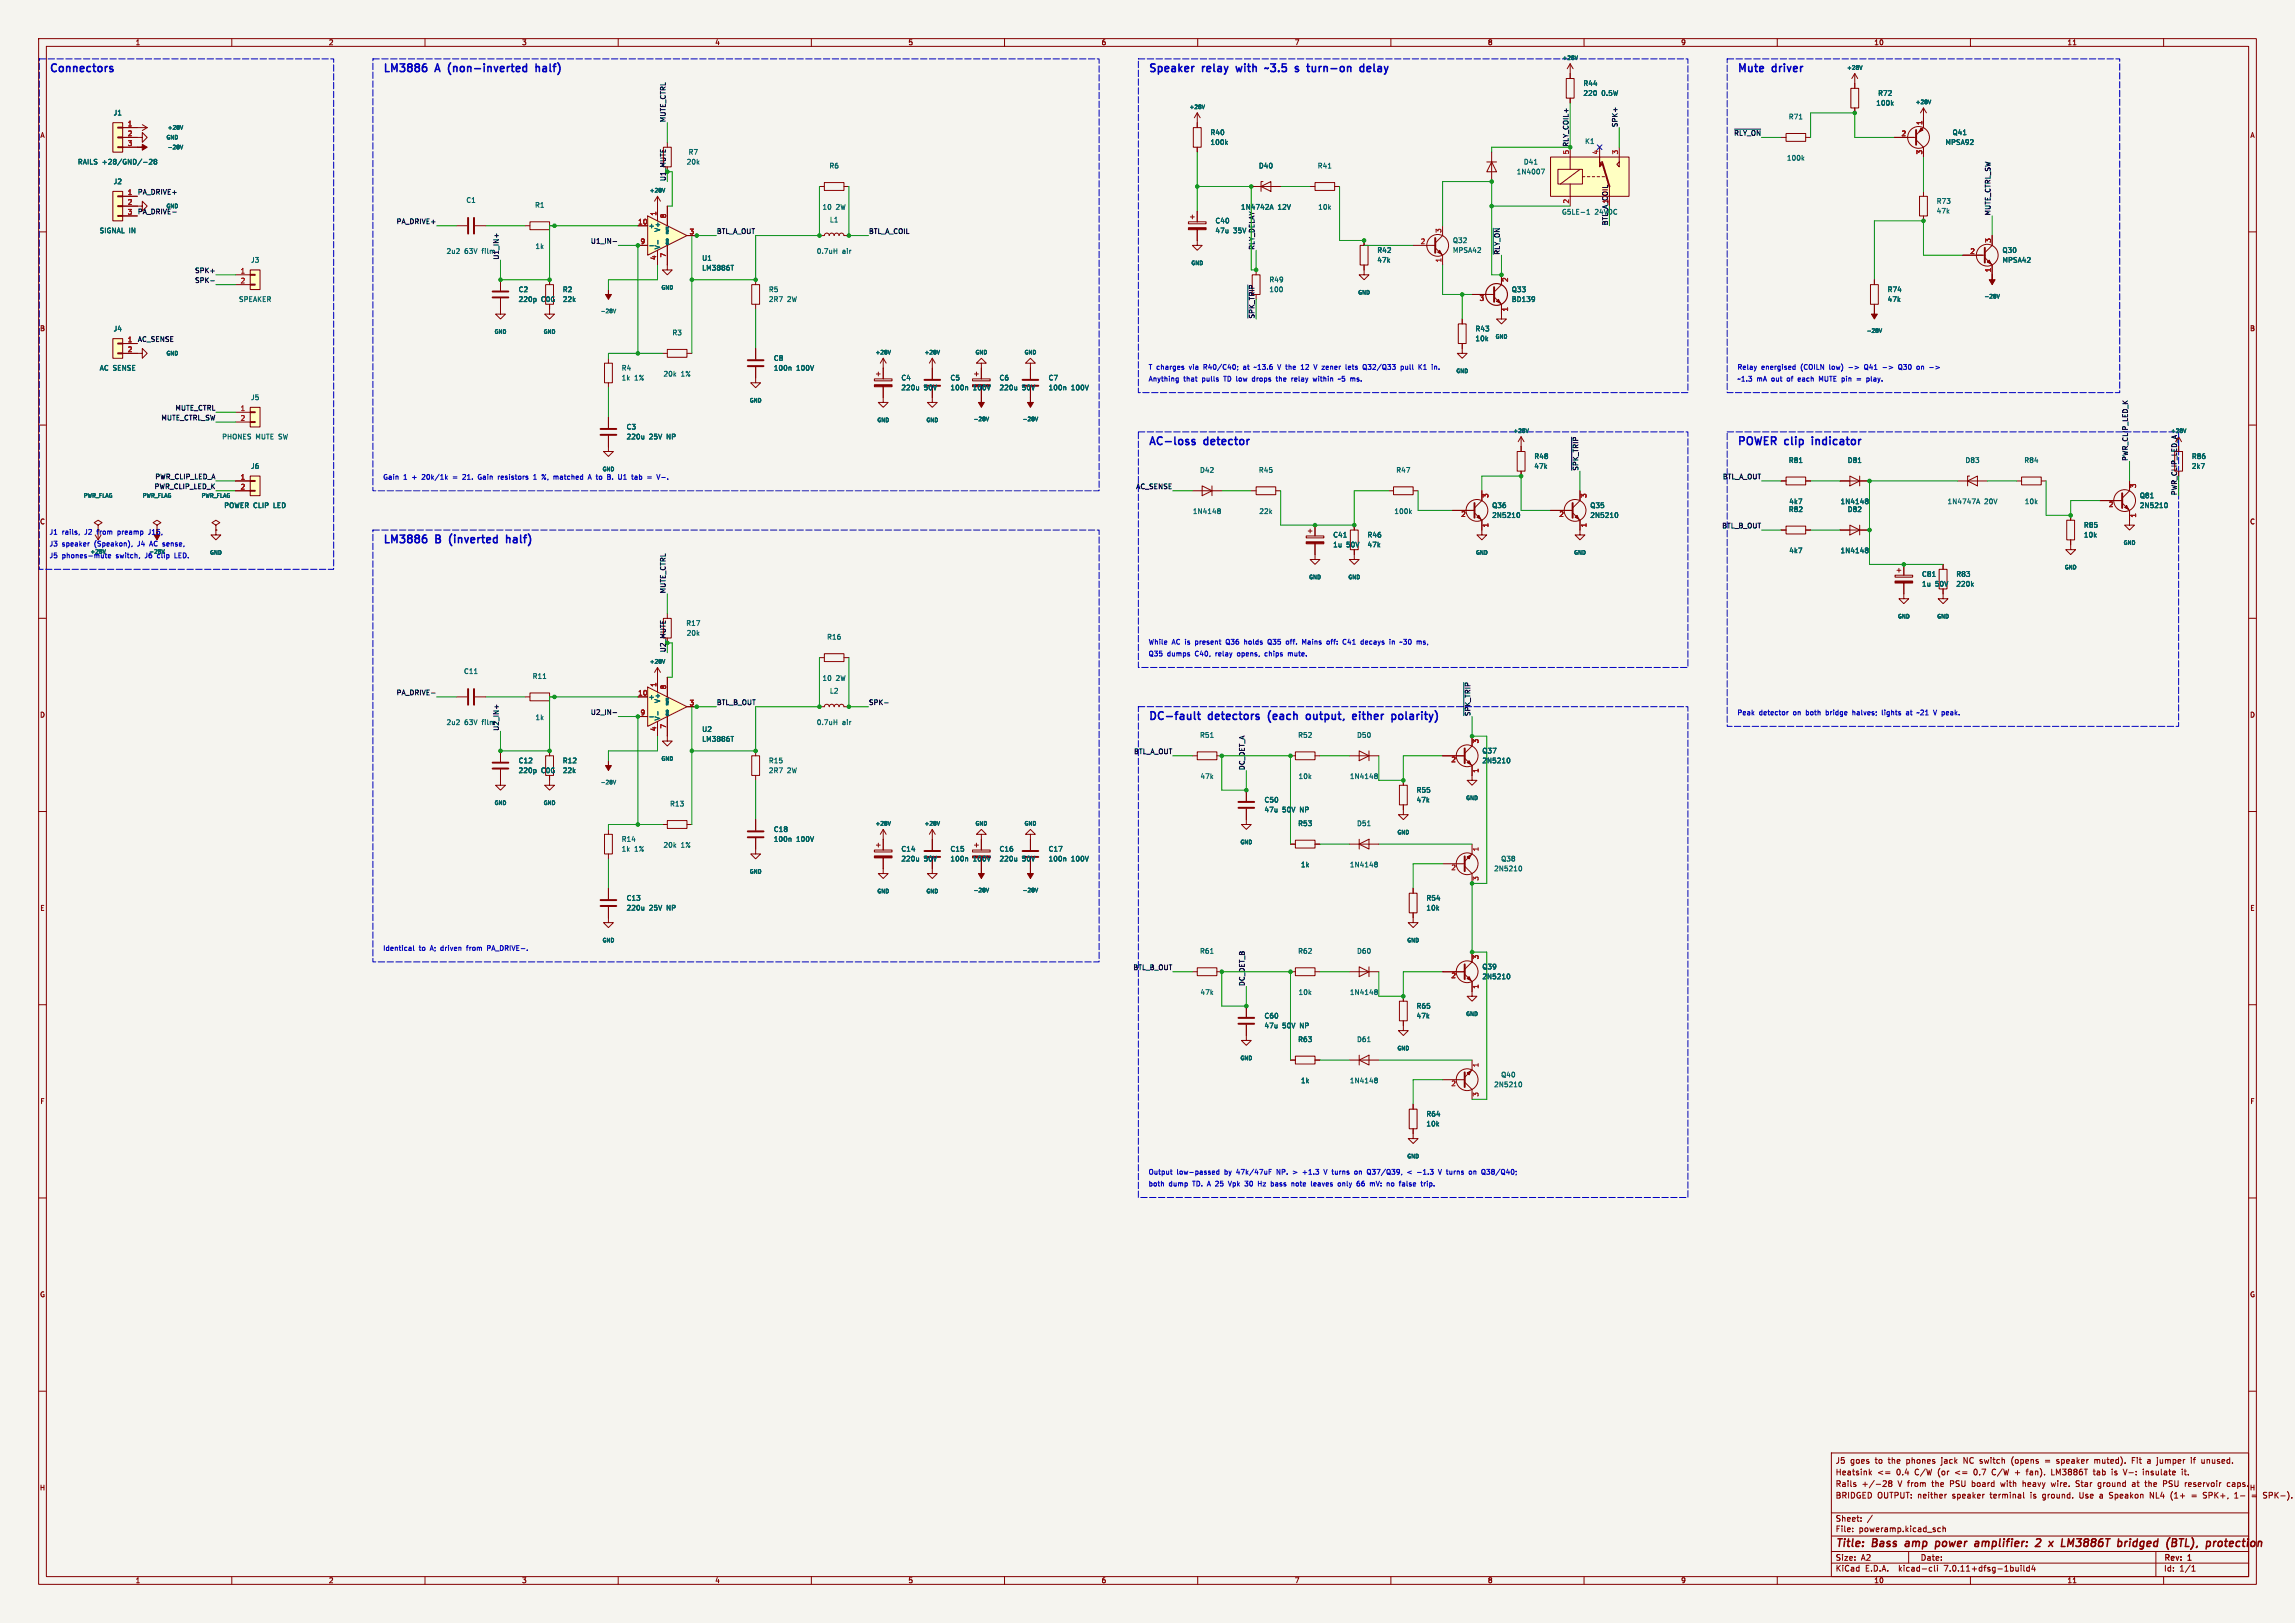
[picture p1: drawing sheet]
<svg xmlns="http://www.w3.org/2000/svg" width="594mm" height="420mm" viewBox="0 0 594 420" stroke-linecap="round" stroke-linejoin="round" font-family="sans-serif">
<defs><g id="words">
<g font-size="2.8" fill="#0000c2">
<text x="12.7" y="18.8">Connectors</text>
<text x="99.1" y="18.8">LM3886</text>
<text x="112.9" y="18.8">A</text>
<text x="116.9" y="18.8">(non-inverted</text>
<text x="140.4" y="18.8">half)</text>
<text x="297.2" y="18.8">Speaker</text>
<text x="311.3" y="18.8">relay</text>
<text x="321" y="18.8">with</text>
<text x="329.3" y="18.8">~3.5</text>
<text x="337.8" y="18.8">s</text>
<text x="341.8" y="18.8">turn-on</text>
<text x="356.2" y="18.8">delay</text>
<text x="449.6" y="18.8">Mute</text>
<text x="458.9" y="18.8">driver</text>
<text x="297.2" y="115.3">AC-loss</text>
<text x="311.8" y="115.3">detector</text>
<text x="449.6" y="115.3">POWER</text>
<text x="462.1" y="115.3">clip</text>
<text x="469.9" y="115.3">indicator</text>
<text x="99.1" y="140.7">LM3886</text>
<text x="112.9" y="140.7">B</text>
<text x="117.2" y="140.7">(inverted</text>
<text x="132.8" y="140.7">half)</text>
<text x="297.2" y="186.4">DC-fault</text>
<text x="312.9" y="186.4">detectors</text>
<text x="329.2" y="186.4">(each</text>
<text x="339.9" y="186.4">output,</text>
<text x="352.7" y="186.4">either</text>
<text x="363.6" y="186.4">polarity)</text>
</g>
<g font-size="2.8" fill="#840000">
<text x="475" y="400.9">Title:</text>
<text x="484.7" y="400.9">Bass</text>
<text x="494" y="400.9">amp</text>
<text x="502.6" y="400.9">power</text>
<text x="513.6" y="400.9">amplifier:</text>
<text x="530.2" y="400.9">2</text>
<text x="534.5" y="400.9">x</text>
<text x="538.4" y="400.9">LM3886T</text>
<text x="553.8" y="400.9">bridged</text>
<text x="567.3" y="400.9">(BTL),</text>
<text x="578.3" y="400.9">protection</text>
</g>
<g font-size="2.1" fill="#840000">
<text x="475" y="382">Heatsink</text>
<text x="475" y="379">J5</text>
<text x="478.9" y="379">goes</text>
<text x="485.4" y="379">to</text>
<text x="485.9" y="382">&lt;=</text>
<text x="488.9" y="379">the</text>
<text x="490.9" y="382">0.4</text>
<text x="493.7" y="379">phones</text>
<text x="495.8" y="382">C/W</text>
<text x="501.8" y="382">(or</text>
<text x="502.9" y="379">jack</text>
<text x="506.4" y="382">&lt;=</text>
<text x="508.8" y="379">NC switch</text>
<text x="511.4" y="382">0.7</text>
<text x="516.3" y="382">C/W</text>
<text x="521.5" y="379">(opens</text>
<text x="522.4" y="382">+</text>
<text x="525.6" y="382">fan).</text>
<text x="532.1" y="382">LM3886T</text>
<text x="533.5" y="379">speaker</text>
<text x="543.2" y="382">tab</text>
<text x="543.4" y="379">muted).</text>
<text x="548.1" y="382">is</text>
<text x="551.3" y="382">V-:</text>
<text x="553.3" y="379">Fit</text>
<text x="556.5" y="382">insulate</text>
<text x="557.5" y="379">a</text>
<text x="560.1" y="379">jumper</text>
<text x="569.1" y="379">if</text>
<text x="571.9" y="379">unused.</text>
<text x="475" y="388">BRIDGED OUTPUT: neither</text>
<text x="475" y="385">Rails</text>
<text x="481.9" y="385">+/-28</text>
<text x="491.3" y="385">V from</text>
<text x="500.3" y="385">the</text>
<text x="505.1" y="385">PSU</text>
<text x="505.5" y="388">speaker</text>
<text x="510.9" y="385">board</text>
<text x="515.4" y="388">terminal</text>
<text x="518.6" y="385">with</text>
<text x="524.4" y="385">heavy</text>
<text x="526" y="388">is</text>
<text x="529.2" y="388">ground.</text>
<text x="532" y="385">wire.</text>
<text x="538.5" y="385">Star</text>
<text x="539" y="388">Use</text>
<text x="544.3" y="388">a</text>
<text x="544.4" y="385">ground</text>
<text x="547" y="388">Speakon</text>
<text x="553.4" y="385">at</text>
<text x="556.9" y="385">the</text>
<text x="557.6" y="388">NL4</text>
<text x="561.7" y="385">PSU</text>
<text x="563.2" y="388">(1+</text>
<text x="567.5" y="385">reservoir</text>
<text x="568.7" y="388">=</text>
<text x="571.9" y="388">SPK+,</text>
<text x="578.6" y="385">caps.</text>
<text x="584.8" y="388">=</text>
<text x="587.9" y="388">SPK-).</text>
<text x="475" y="394">Sheet:</text>
<text x="475" y="396.7">File:</text>
<text x="481.1" y="396.7">poweramp.kicad_sch</text>
<text x="475" y="406.9">KiCad</text>
<text x="475" y="404.1">Size:</text>
<text x="481.7" y="404.1">A2</text>
<text x="482.7" y="406.9">E.D.A.</text>
<text x="491.6" y="406.9">kicad-cli</text>
<text x="497" y="404.1">Date:</text>
<text x="503.5" y="406.9">7.0.11+dfsg-1build4</text>
<text x="560" y="404.3">Rev:</text>
<text x="560" y="406.9">Id:</text>
<text x="564.1" y="406.9">1/1</text>
<text x="566.4" y="404.3">1</text>
</g>
<g font-size="1.8" fill="#840000">
<text x="35" y="11.9">1</text>
<text x="85" y="11.9">2</text>
<text x="135" y="11.9">3</text>
<text x="185" y="11.9">4</text>
<text x="235" y="11.9">5</text>
<text x="285" y="11.9">6</text>
<text x="335" y="11.9">7</text>
<text x="385" y="11.9">8</text>
<text x="435" y="11.9">9</text>
<text x="485" y="11.9">10</text>
<text x="535" y="11.9">11</text>
<text x="10.3" y="35.9">A</text>
<text x="582.3" y="35.9">A</text>
<text x="10.3" y="85.9">B</text>
<text x="582.3" y="85.9">B</text>
<text x="563.5" y="128.3" transform="rotate(-90 563.5 128.3)">PWR_CLIP_LED_A</text>
<text x="10.3" y="135.9">C</text>
<text x="582.3" y="135.9">C</text>
<text x="25.4" y="138.4">from</text>
<text x="39.1" y="138.4">J15,</text>
<text x="10.3" y="185.9">D</text>
<text x="582.3" y="185.9">D</text>
<text x="10.3" y="235.9">E</text>
<text x="582.3" y="235.9">E</text>
<text x="10.3" y="285.9">F</text>
<text x="582.3" y="285.9">F</text>
<text x="10.3" y="335.9">G</text>
<text x="582.3" y="335.9">G</text>
<text x="10.2" y="385.9">H</text>
<text x="582.2" y="385.9">H</text>
<text x="35" y="409.9">1</text>
<text x="85" y="409.9">2</text>
<text x="135" y="409.9">3</text>
<text x="185" y="409.9">4</text>
<text x="235" y="409.9">5</text>
<text x="285" y="409.9">6</text>
<text x="335" y="409.9">7</text>
<text x="385" y="409.9">8</text>
<text x="435" y="409.9">9</text>
<text x="485" y="409.9">10</text>
<text x="535" y="409.9">11</text>
</g>
<g font-size="1.8" fill="#006464">
<text x="409.7" y="22.5">R44</text>
<text x="409.7" y="25">220</text>
<text x="414.5" y="25">0.5W</text>
<text x="485.5" y="27.5">100k</text>
<text x="486" y="25">R72</text>
<text x="29.3" y="30.1">J1</text>
<text x="313.2" y="35.2">R40</text>
<text x="462.9" y="31.1">R71</text>
<text x="505.3" y="35.2">Q41</text>
<text x="178.1" y="40.2">R7</text>
<text x="313.2" y="37.7">100k</text>
<text x="410.1" y="37.4">K1</text>
<text x="462.4" y="41.8">100k</text>
<text x="503.4" y="37.7">MPSA92</text>
<text x="20" y="42.8">RAILS</text>
<text x="26.4" y="42.8">+28/GND/-28</text>
<text x="29.3" y="47.9">J2</text>
<text x="177.6" y="42.8">20k</text>
<text x="214.6" y="43.8">R6</text>
<text x="325.7" y="43.8">D40</text>
<text x="341" y="43.8">R41</text>
<text x="392.5" y="45.3">1N4007</text>
<text x="394.3" y="42.8">D41</text>
<text x="120.6" y="52.7">C1</text>
<text x="138.4" y="53.9">R1</text>
<text x="501.2" y="52.9">R73</text>
<text x="167.8" y="59.3">+</text>
<text x="212.8" y="54.5">10</text>
<text x="214.7" y="57.8">L1</text>
<text x="216.4" y="54.5">2W</text>
<text x="314.5" y="58">C40</text>
<text x="321.1" y="54.5">1N4742A</text>
<text x="330.7" y="54.5">12V</text>
<text x="341.1" y="54.5">10k</text>
<text x="404.2" y="55.7">G5LE-1</text>
<text x="501.2" y="55.5">47k</text>
<text x="25.7" y="60.6">SIGNAL IN</text>
<text x="115.5" y="65.9">2u2</text>
<text x="120.2" y="65.9">63V</text>
<text x="138.5" y="64.6">1k</text>
<text x="171" y="64.6" transform="rotate(-90 171 64.6)">V-</text>
<text x="171" y="60.1" transform="rotate(-90 171 60.1)">V+</text>
<text x="211.3" y="65.9">0.7uH</text>
<text x="218" y="65.9">air</text>
<text x="314.5" y="60.6">47u</text>
<text x="319.2" y="60.6">35V</text>
<text x="356.4" y="65.6">R42</text>
<text x="375.9" y="63.1">Q32</text>
<text x="375.9" y="65.6">MPSA42</text>
<text x="518.2" y="65.6">Q30</text>
<text x="64.8" y="68.2">J3</text>
<text x="181.6" y="70.2">LM3886T</text>
<text x="181.6" y="67.7">U1</text>
<text x="356.4" y="68.2">47k</text>
<text x="518.2" y="68.2">MPSA42</text>
<text x="134.1" y="75.8">C2</text>
<text x="145.6" y="75.8">R2</text>
<text x="198.9" y="75.8">R5</text>
<text x="328.4" y="73.3">R49</text>
<text x="328.4" y="75.8">100</text>
<text x="391.2" y="75.8">Q33</text>
<text x="488.5" y="75.8">R74</text>
<text x="61.7" y="78.3">SPEAKER</text>
<text x="134.1" y="78.3">220p</text>
<text x="140.1" y="78.3">C0G</text>
<text x="145.6" y="78.3">22k</text>
<text x="198.9" y="78.3">2R7</text>
<text x="203.8" y="78.3">2W</text>
<text x="391.2" y="78.3">BD139</text>
<text x="488.5" y="78.3">47k</text>
<text x="29.3" y="86">J4</text>
<text x="173.9" y="87">R3</text>
<text x="381.8" y="86">R43</text>
<text x="381.8" y="88.5">10k</text>
<text x="200.2" y="93.6">C8</text>
<text x="25.7" y="96.1">AC SENSE</text>
<text x="160.8" y="96.1">R4</text>
<text x="160.8" y="98.7">1k</text>
<text x="164.2" y="98.7">1%</text>
<text x="171.6" y="97.6">20k</text>
<text x="176.2" y="97.6">1%</text>
<text x="200.2" y="96.1">100n</text>
<text x="206.1" y="96.1">100V</text>
<text x="233.2" y="98.7">C4</text>
<text x="233.2" y="101.2">220u</text>
<text x="239.1" y="101.2">50V</text>
<text x="245.9" y="98.7">C5</text>
<text x="245.9" y="101.2">100n</text>
<text x="251.8" y="101.2">100V</text>
<text x="258.6" y="98.7">C6</text>
<text x="258.6" y="101.2">220u</text>
<text x="264.5" y="101.2">50V</text>
<text x="271.3" y="98.7">C7</text>
<text x="271.3" y="101.2">100n</text>
<text x="277.2" y="101.2">100V</text>
<text x="64.8" y="103.7">J5</text>
<text x="57.4" y="113.9">PHONES</text>
<text x="66.2" y="113.9">MUTE SW</text>
<text x="162.1" y="111.4">C3</text>
<text x="162.1" y="113.9">220u</text>
<text x="168" y="113.9">25V</text>
<text x="172.7" y="113.9">NP</text>
<text x="397" y="119">R48</text>
<text x="462.9" y="120">R81</text>
<text x="478.1" y="120">D81</text>
<text x="508.6" y="120">D83</text>
<text x="523.8" y="120">R84</text>
<text x="567.2" y="119">R86</text>
<text x="64.8" y="121.5">J6</text>
<text x="310.5" y="122.5">D42</text>
<text x="325.7" y="122.5">R45</text>
<text x="361.3" y="122.5">R47</text>
<text x="397" y="121.5">47k</text>
<text x="567.2" y="121.5">2k7</text>
<text x="57.9" y="131.7">POWER CLIP</text>
<text x="70.9" y="131.7">LED</text>
<text x="386.1" y="131.7">Q36</text>
<text x="411.5" y="131.7">Q35</text>
<text x="463" y="130.7">4k7</text>
<text x="476.3" y="130.7">1N4148</text>
<text x="504" y="130.7">1N4747A</text>
<text x="513.6" y="130.7">20V</text>
<text x="524" y="130.7">10k</text>
<text x="553.7" y="129.1">Q81</text>
<text x="553.7" y="131.7">2N5210</text>
<text x="308.6" y="133.2">1N4148</text>
<text x="325.8" y="133.2">22k</text>
<text x="360.8" y="133.2">100k</text>
<text x="386.1" y="134.2">2N5210</text>
<text x="411.5" y="134.2">2N5210</text>
<text x="462.9" y="132.7">R82</text>
<text x="478.1" y="132.7">D82</text>
<text x="539.3" y="136.8">R85</text>
<text x="344.9" y="139.3">C41</text>
<text x="344.9" y="141.8">1u</text>
<text x="348.5" y="141.8">50V</text>
<text x="353.8" y="139.3">R46</text>
<text x="353.8" y="141.8">47k</text>
<text x="463" y="143.4">4k7</text>
<text x="476.3" y="143.4">1N4148</text>
<text x="539.3" y="139.3">10k</text>
<text x="37.9" y="144.5">J6</text>
<text x="497.3" y="149.5">C81</text>
<text x="506.2" y="149.5">R83</text>
<text x="497.3" y="152">1u</text>
<text x="500.9" y="152">50V</text>
<text x="506.2" y="152">220k</text>
<text x="177.5" y="162.2">R17</text>
<text x="177.6" y="164.7">20k</text>
<text x="214" y="165.7">R16</text>
<text x="120" y="174.6">C11</text>
<text x="137.8" y="175.9">R11</text>
<text x="212.8" y="176.4">10</text>
<text x="214.7" y="179.7">L2</text>
<text x="216.4" y="176.4">2W</text>
<text x="167.8" y="181.2">+</text>
<text x="171" y="182.1" transform="rotate(-90 171 182.1)">V+</text>
<text x="115.5" y="187.8">2u2</text>
<text x="120.2" y="187.8">63V</text>
<text x="138.5" y="186.5">1k</text>
<text x="171" y="186.6" transform="rotate(-90 171 186.6)">V-</text>
<text x="181.6" y="189.6">U2</text>
<text x="211.3" y="187.8">0.7uH</text>
<text x="218" y="187.8">air</text>
<text x="310.5" y="191.1">R51</text>
<text x="335.9" y="191.1">R52</text>
<text x="351.1" y="191.1">D50</text>
<text x="134.1" y="197.7">C12</text>
<text x="145.6" y="197.7">R12</text>
<text x="181.6" y="192.1">LM3886T</text>
<text x="198.9" y="197.7">R15</text>
<text x="383.6" y="195.2">Q37</text>
<text x="383.6" y="197.7">2N5210</text>
<text x="134.1" y="200.3">220p</text>
<text x="140.1" y="200.3">C0G</text>
<text x="145.6" y="200.3">22k</text>
<text x="198.9" y="200.3">2R7</text>
<text x="203.8" y="200.3">2W</text>
<text x="310.6" y="201.8">47k</text>
<text x="336" y="201.8">10k</text>
<text x="349.3" y="201.8">1N4148</text>
<text x="173.3" y="208.9">R13</text>
<text x="327.2" y="207.9">C50</text>
<text x="366.5" y="205.3">R55</text>
<text x="366.5" y="207.9">47k</text>
<text x="200.2" y="215.5">C18</text>
<text x="327.2" y="210.4">47u</text>
<text x="331.9" y="210.4">50V</text>
<text x="335.9" y="214">R53</text>
<text x="336.6" y="210.4">NP</text>
<text x="351.1" y="214">D51</text>
<text x="160.8" y="220.6">1k</text>
<text x="160.8" y="218">R14</text>
<text x="164.2" y="220.6">1%</text>
<text x="171.6" y="219.6">20k</text>
<text x="176.2" y="219.6">1%</text>
<text x="200.2" y="218">100n</text>
<text x="206.1" y="218">100V</text>
<text x="233.2" y="220.6">C14</text>
<text x="245.9" y="220.6">C15</text>
<text x="258.6" y="220.6">C16</text>
<text x="271.3" y="220.6">C17</text>
<text x="233.2" y="223.1">220u</text>
<text x="239.1" y="223.1">50V</text>
<text x="245.9" y="223.1">100n</text>
<text x="251.8" y="223.1">100V</text>
<text x="258.6" y="223.1">220u</text>
<text x="264.5" y="223.1">50V</text>
<text x="271.3" y="223.1">100n</text>
<text x="277.2" y="223.1">100V</text>
<text x="336.6" y="224.6">1k</text>
<text x="349.3" y="224.6">1N4148</text>
<text x="386.6" y="225.7">2N5210</text>
<text x="388.4" y="223.1">Q38</text>
<text x="162.1" y="233.3">C13</text>
<text x="369.1" y="233.3">R54</text>
<text x="162.1" y="235.8">220u</text>
<text x="168" y="235.8">25V</text>
<text x="172.7" y="235.8">NP</text>
<text x="369.1" y="235.8">10k</text>
<text x="310.5" y="247">R61</text>
<text x="335.9" y="247">R62</text>
<text x="351.1" y="247">D60</text>
<text x="383.6" y="251.1">Q39</text>
<text x="310.6" y="257.7">47k</text>
<text x="336" y="257.7">10k</text>
<text x="349.3" y="257.7">1N4148</text>
<text x="383.6" y="253.6">2N5210</text>
<text x="327.2" y="263.8">C60</text>
<text x="366.5" y="261.2">R65</text>
<text x="366.5" y="263.8">47k</text>
<text x="327.2" y="266.3">47u</text>
<text x="331.9" y="266.3">50V</text>
<text x="335.9" y="269.8">R63</text>
<text x="336.6" y="266.3">NP</text>
<text x="351.1" y="269.8">D61</text>
<text x="336.6" y="280.5">1k</text>
<text x="349.3" y="280.5">1N4148</text>
<text x="386.6" y="281.5">2N5210</text>
<text x="388.4" y="279">Q40</text>
<text x="369.1" y="289.2">R64</text>
<text x="369.1" y="291.7">10k</text>
</g>
<g font-size="1.8" fill="#a90000">
<text x="32.9" y="32.8">1</text>
<text x="32.9" y="35.3">2</text>
<text x="492.1" y="35.3">2</text>
<text x="497.6" y="32.5" transform="rotate(-90 497.6 32.5)">1</text>
<text x="32.9" y="37.8">3</text>
<text x="406.1" y="40.1" transform="rotate(-90 406.1 40.1)">5</text>
<text x="413.8" y="40.1" transform="rotate(-90 413.8 40.1)">4</text>
<text x="418.8" y="40.1" transform="rotate(-90 418.8 40.1)">3</text>
<text x="497.6" y="40.1" transform="rotate(-90 497.6 40.1)">3</text>
<text x="32.9" y="50.5">1</text>
<text x="32.9" y="53.1">2</text>
<text x="406.1" y="52.8" transform="rotate(-90 406.1 52.8)">2</text>
<text x="32.9" y="55.6">3</text>
<text x="165.1" y="58.2">10</text>
<text x="169.9" y="56" transform="rotate(-90 169.9 56)">1</text>
<text x="172.5" y="56.6" transform="rotate(-90 172.5 56.6)">8</text>
<text x="165.7" y="63.2">9</text>
<text x="178.4" y="60.7">3</text>
<text x="367.6" y="63.2">2</text>
<text x="373.1" y="60.4" transform="rotate(-90 373.1 60.4)">3</text>
<text x="509.8" y="65.8">2</text>
<text x="515.4" y="62.9" transform="rotate(-90 515.4 62.9)">3</text>
<text x="62.2" y="70.9">1</text>
<text x="169.9" y="67.4" transform="rotate(-90 169.9 67.4)">4</text>
<text x="172.5" y="66.7" transform="rotate(-90 172.5 66.7)">7</text>
<text x="373.1" y="68" transform="rotate(-90 373.1 68)">1</text>
<text x="515.4" y="70.6" transform="rotate(-90 515.4 70.6)">1</text>
<text x="62.2" y="73.4">2</text>
<text x="390.6" y="73.1" transform="rotate(-90 390.6 73.1)">2</text>
<text x="382.8" y="78.2">3</text>
<text x="390.6" y="80.7" transform="rotate(-90 390.6 80.7)">1</text>
<text x="32.9" y="88.6">1</text>
<text x="32.9" y="91.2">2</text>
<text x="62.2" y="106.4">1</text>
<text x="62.2" y="109">2</text>
<text x="62.2" y="124.2">1</text>
<text x="62.2" y="126.7">2</text>
<text x="385.5" y="129" transform="rotate(-90 385.5 129)">3</text>
<text x="410.9" y="129" transform="rotate(-90 410.9 129)">3</text>
<text x="545.7" y="131.5">2</text>
<text x="553.2" y="126.4" transform="rotate(-90 553.2 126.4)">3</text>
<text x="378.1" y="134.1">2</text>
<text x="385.5" y="136.6" transform="rotate(-90 385.5 136.6)">1</text>
<text x="403.5" y="134.1">2</text>
<text x="410.9" y="136.6" transform="rotate(-90 410.9 136.6)">1</text>
<text x="553.2" y="134.1" transform="rotate(-90 553.2 134.1)">1</text>
<text x="169.9" y="177.9" transform="rotate(-90 169.9 177.9)">1</text>
<text x="172.5" y="178.5" transform="rotate(-90 172.5 178.5)">8</text>
<text x="165.1" y="180.1">10</text>
<text x="165.7" y="185.2">9</text>
<text x="178.4" y="182.6">3</text>
<text x="169.9" y="189.3" transform="rotate(-90 169.9 189.3)">4</text>
<text x="172.5" y="188.7" transform="rotate(-90 172.5 188.7)">7</text>
<text x="375.5" y="197.6">2</text>
<text x="383" y="192.5" transform="rotate(-90 383 192.5)">3</text>
<text x="383" y="200.1" transform="rotate(-90 383 200.1)">1</text>
<text x="383" y="220.4" transform="rotate(-90 383 220.4)">1</text>
<text x="375.5" y="225.5">2</text>
<text x="383" y="228" transform="rotate(-90 383 228)">3</text>
<text x="383" y="248.4" transform="rotate(-90 383 248.4)">3</text>
<text x="375.5" y="253.4">2</text>
<text x="383" y="256" transform="rotate(-90 383 256)">1</text>
<text x="375.5" y="281.4">2</text>
<text x="383" y="276.3" transform="rotate(-90 383 276.3)">1</text>
<text x="383" y="283.9" transform="rotate(-90 383 283.9)">3</text>
</g>
<g font-size="1.8" fill="#0f0f0f">
<text x="172.4" y="31.8" transform="rotate(-90 172.4 31.8)">MUTE_CTRL</text>
<text x="418.7" y="33" transform="rotate(-90 418.7 33)">SPK+</text>
<text x="448.7" y="35.2">~{RLY_ON}</text>
<text x="35.6" y="50.4">PA_DRIVE+</text>
<text x="416.3" y="52.8" transform="rotate(-90 416.3 52.8)">1</text>
<text x="35.6" y="55.5">PA_DRIVE-</text>
<text x="102.5" y="58.1">PA_DRIVE+</text>
<text x="412.8" y="55.7">24VDC</text>
<text x="416.2" y="58.4" transform="rotate(-90 416.2 58.4)">BTL_A_COIL</text>
<text x="515.3" y="55.9" transform="rotate(-90 515.3 55.9)">MUTE_CTRL_SW</text>
<text x="124.9" y="65.9">film</text>
<text x="152.8" y="63.1">U1_IN-</text>
<text x="185.4" y="60.6">BTL_A_OUT</text>
<text x="224.8" y="60.6">BTL_A_COIL</text>
<text x="324.8" y="64.8" transform="rotate(-90 324.8 64.8)">RLY_DELAY</text>
<text x="50.4" y="70.8">SPK+</text>
<text x="129.2" y="67.3" transform="rotate(-90 129.2 67.3)">U1_IN+</text>
<text x="388.3" y="66" transform="rotate(-90 388.3 66)">~{RLY_ON}</text>
<text x="50.4" y="73.3">SPK-</text>
<text x="324.8" y="82.6" transform="rotate(-90 324.8 82.6)">~{SPK_TRIP}</text>
<text x="35.6" y="88.5">AC_SENSE</text>
<text x="45.3" y="106.3">MUTE_CTRL</text>
<text x="41.6" y="108.9">MUTE_CTRL_SW</text>
<text x="550.8" y="119.4" transform="rotate(-90 550.8 119.4)">PWR_CLIP_LED_K</text>
<text x="40.1" y="124.1">PWR_CLIP_LED_A</text>
<text x="408.6" y="121.9" transform="rotate(-90 408.6 121.9)">~{SPK_TRIP}</text>
<text x="445.8" y="124.1">BTL_A_OUT</text>
<text x="39.9" y="126.6">PWR_CLIP_LED_K</text>
<text x="294" y="126.6">AC_SENSE</text>
<text x="445.6" y="136.8">BTL_B_OUT</text>
<text x="172.4" y="153.7" transform="rotate(-90 172.4 153.7)">MUTE_CTRL</text>
<text x="102.5" y="180">PA_DRIVE-</text>
<text x="152.8" y="185.1">U2_IN-</text>
<text x="185.4" y="182.5">BTL_B_OUT</text>
<text x="224.8" y="182.5">SPK-</text>
<text x="380.6" y="185.4" transform="rotate(-90 380.6 185.4)">~{SPK_TRIP}</text>
<text x="124.9" y="187.8">film</text>
<text x="129.2" y="189.2" transform="rotate(-90 129.2 189.2)">U2_IN+</text>
<text x="293.4" y="195.2">BTL_A_OUT</text>
<text x="322.2" y="199.4" transform="rotate(-90 322.2 199.4)">DC_DET_A</text>
<text x="293.2" y="251.1">BTL_B_OUT</text>
<text x="322.2" y="255.3" transform="rotate(-90 322.2 255.3)">DC_DET_B</text>
</g>
<g font-size="1.8" fill="#009600">
<text x="406" y="38.1" transform="rotate(-90 406 38.1)">RLY_COIL+</text>
<text x="172.4" y="47" transform="rotate(-90 172.4 47)">U1_MUTE</text>
<text x="172.4" y="168.9" transform="rotate(-90 172.4 168.9)">U2_MUTE</text>
</g>
<g font-size="1.8" fill="#0000c2">
<text x="297.2" y="95.8">T charges</text>
<text x="307.9" y="95.8">via</text>
<text x="311.8" y="95.8">R40/C40;</text>
<text x="322.3" y="95.8">at</text>
<text x="325.3" y="95.8">~13.6</text>
<text x="331.7" y="95.8">V the</text>
<text x="338.1" y="95.8">12</text>
<text x="341.6" y="95.8">V zener</text>
<text x="350.2" y="95.8">lets</text>
<text x="354.9" y="95.8">Q32/Q33</text>
<text x="364.9" y="95.8">pull</text>
<text x="369.7" y="95.8">K1</text>
<text x="449.6" y="95.8">Relay</text>
<text x="455.9" y="95.8">energised</text>
<text x="466.2" y="95.8">(COILN</text>
<text x="473.8" y="95.8">low)</text>
<text x="478.9" y="95.8">-&gt;</text>
<text x="483.3" y="95.8">Q41</text>
<text x="488.2" y="95.8">-&gt;</text>
<text x="492.5" y="95.8">Q30</text>
<text x="497.4" y="95.8">on</text>
<text x="500.9" y="95.8">-&gt;</text>
<text x="297.2" y="98.8">Anything</text>
<text x="306.3" y="98.8">that</text>
<text x="311.3" y="98.8">pulls</text>
<text x="317.1" y="98.8">TD low</text>
<text x="324.8" y="98.8">drops</text>
<text x="331.2" y="98.8">the</text>
<text x="335.4" y="98.8">relay</text>
<text x="341.2" y="98.8">within</text>
<text x="347.9" y="98.8">~5</text>
<text x="351.2" y="98.8">ms.</text>
<text x="449.6" y="98.8">~1.3</text>
<text x="454.7" y="98.8">mA</text>
<text x="458.6" y="98.8">out</text>
<text x="462.8" y="98.8">of</text>
<text x="465.9" y="98.8">each</text>
<text x="471.5" y="98.8">MUTE pin</text>
<text x="481.7" y="98.8">=</text>
<text x="484.4" y="98.8">play.</text>
<text x="99.1" y="124.2">Gain</text>
<text x="104.4" y="124.2">1</text>
<text x="106.8" y="124.2">+</text>
<text x="109.5" y="124.2">20k/1k</text>
<text x="117.7" y="124.2">=</text>
<text x="120.5" y="124.2">21.</text>
<text x="124.7" y="124.2">Gain</text>
<text x="130" y="124.2">resistors</text>
<text x="139.4" y="124.2">1</text>
<text x="141.8" y="124.2">%, matched</text>
<text x="154.2" y="124.2">A to</text>
<text x="159.5" y="124.2">B.</text>
<text x="162.6" y="124.2">U1</text>
<text x="166.3" y="124.2">tab</text>
<text x="173.2" y="124.2">V-.</text>
<text x="12.7" y="138.4">J1</text>
<text x="12.7" y="141.5">J3</text>
<text x="16" y="138.4">rails,</text>
<text x="16" y="141.5">speaker</text>
<text x="22.1" y="138.4">J2</text>
<text x="24.5" y="141.5">(Speakon),</text>
<text x="30.9" y="138.4">preamp</text>
<text x="35.9" y="141.5">J4</text>
<text x="39.3" y="141.5">AC sense,</text>
<text x="12.7" y="144.5">J5</text>
<text x="16" y="144.5">phones-mute</text>
<text x="30.2" y="144.5">switch,</text>
<text x="41.2" y="144.5">clip</text>
<text x="45.9" y="144.5">LED.</text>
<text x="297.2" y="166.9">While</text>
<text x="303.3" y="166.9">AC is</text>
<text x="309.6" y="166.9">present</text>
<text x="317.8" y="166.9">Q36</text>
<text x="322.8" y="166.9">holds</text>
<text x="329.1" y="166.9">Q35</text>
<text x="334" y="166.9">off.</text>
<text x="338.4" y="166.9">Mains</text>
<text x="344.9" y="166.9">off:</text>
<text x="349.3" y="166.9">C41</text>
<text x="354.1" y="166.9">decays</text>
<text x="361.8" y="166.9">in</text>
<text x="364.7" y="166.9">~30</text>
<text x="369.2" y="166.9">ms,</text>
<text x="297.2" y="169.9">Q35</text>
<text x="302.1" y="169.9">dumps</text>
<text x="309.4" y="169.9">C40,</text>
<text x="314.9" y="169.9">relay</text>
<text x="320.7" y="169.9">opens,</text>
<text x="328.1" y="169.9">chips</text>
<text x="334.3" y="169.9">mute.</text>
<text x="449.6" y="185.2">Peak</text>
<text x="455.3" y="185.2">detector</text>
<text x="464.3" y="185.2">on</text>
<text x="467.7" y="185.2">both</text>
<text x="473.1" y="185.2">bridge</text>
<text x="480.2" y="185.2">halves;</text>
<text x="488" y="185.2">lights</text>
<text x="494.5" y="185.2">at</text>
<text x="497.5" y="185.2">~21</text>
<text x="502" y="185.2">V peak.</text>
<text x="99.1" y="246.1">Identical</text>
<text x="108.5" y="246.1">to</text>
<text x="111.5" y="246.1">A; driven</text>
<text x="121.3" y="246.1">from</text>
<text x="126.8" y="246.1">PA_DRIVE-.</text>
<text x="297.2" y="304">Output</text>
<text x="304.6" y="304">low-passed</text>
<text x="317.1" y="304">by</text>
<text x="320.3" y="304">47k/47uF</text>
<text x="331" y="304">NP.</text>
<text x="338.1" y="304">+1.3</text>
<text x="343.8" y="304">V turns</text>
<text x="352.1" y="304">on</text>
<text x="355.6" y="304">Q37/Q39,</text>
<text x="368.9" y="304">-1.3</text>
<text x="374.7" y="304">V turns</text>
<text x="383" y="304">on</text>
<text x="386.4" y="304">Q38/Q40;</text>
<text x="297.2" y="307.1">both</text>
<text x="302.5" y="307.1">dump</text>
<text x="308.8" y="307.1">TD. A 25</text>
<text x="318.7" y="307.1">Vpk</text>
<text x="323.1" y="307.1">30</text>
<text x="326.7" y="307.1">Hz</text>
<text x="330.3" y="307.1">bass</text>
<text x="335.8" y="307.1">note</text>
<text x="341.1" y="307.1">leaves</text>
<text x="348.2" y="307.1">only</text>
<text x="353.3" y="307.1">66</text>
<text x="356.9" y="307.1">mV:</text>
<text x="361.5" y="307.1">no</text>
<text x="364.9" y="307.1">false</text>
<text x="370.8" y="307.1">trip.</text>
</g>
<g font-size="1.4" fill="#006464">
<text x="404.3" y="15.7">+28V</text>
<text x="477.9" y="18.3">+28V</text>
<text x="307.8" y="28.4">+28V</text>
<text x="495.7" y="27.1">+28V</text>
<text x="43.3" y="33.7">+28V</text>
<text x="42.9" y="36.3">GND</text>
<text x="43.3" y="38.8">-28V</text>
<text x="168.1" y="50">+28V</text>
<text x="42.9" y="54.1">GND</text>
<text x="308.2" y="68.8">GND</text>
<text x="171.1" y="75.2">GND</text>
<text x="351.4" y="76.4">GND</text>
<text x="513.5" y="77.4">-28V</text>
<text x="155.4" y="81.2">-28V</text>
<text x="127.9" y="86.6">GND</text>
<text x="140.6" y="86.6">GND</text>
<text x="387" y="87.9">GND</text>
<text x="483" y="86.3">-28V</text>
<text x="42.9" y="92.2">GND</text>
<text x="226.5" y="91.9">+28V</text>
<text x="239.2" y="91.9">+28V</text>
<text x="252.3" y="91.9">GND</text>
<text x="265" y="91.9">GND</text>
<text x="376.8" y="96.7">GND</text>
<text x="193.9" y="104.4">GND</text>
<text x="226.9" y="109.4">GND</text>
<text x="239.6" y="109.4">GND</text>
<text x="251.9" y="109.2">-28V</text>
<text x="264.6" y="109.2">-28V</text>
<text x="391.6" y="112.2">+28V</text>
<text x="561.8" y="112.2">+28V</text>
<text x="155.8" y="122.1">GND</text>
<text x="21.6" y="129">PWR_FLAG</text>
<text x="36.8" y="129">PWR_FLAG</text>
<text x="52" y="129">PWR_FLAG</text>
<text x="23.3" y="143.5">+28V</text>
<text x="38.5" y="143.5">-28V</text>
<text x="54.2" y="143.7">GND</text>
<text x="381.9" y="143.7">GND</text>
<text x="407.3" y="143.7">GND</text>
<text x="549.5" y="141.2">GND</text>
<text x="534.3" y="147.5">GND</text>
<text x="338.7" y="150.1">GND</text>
<text x="348.9" y="150.1">GND</text>
<text x="491.1" y="160.2">GND</text>
<text x="501.3" y="160.2">GND</text>
<text x="168.1" y="171.9">+28V</text>
<text x="171.1" y="197.1">GND</text>
<text x="155.4" y="203.2">-28V</text>
<text x="127.9" y="208.5">GND</text>
<text x="140.6" y="208.5">GND</text>
<text x="379.3" y="207.2">GND</text>
<text x="226.5" y="213.8">+28V</text>
<text x="239.2" y="213.8">+28V</text>
<text x="252.3" y="213.8">GND</text>
<text x="265" y="213.8">GND</text>
<text x="320.9" y="218.7">GND</text>
<text x="361.6" y="216.1">GND</text>
<text x="193.9" y="226.3">GND</text>
<text x="226.9" y="231.4">GND</text>
<text x="239.6" y="231.4">GND</text>
<text x="251.9" y="231.1">-28V</text>
<text x="264.6" y="231.1">-28V</text>
<text x="155.8" y="244.1">GND</text>
<text x="364.1" y="244.1">GND</text>
<text x="379.3" y="263.1">GND</text>
<text x="320.9" y="274.5">GND</text>
<text x="361.6" y="272">GND</text>
<text x="364.1" y="299.9">GND</text>
</g>
<g font-size=".7" fill="#006464">
<text x="173.1" y="63.4" transform="rotate(-90 173.1 63.4)">GND</text>
<text x="173.1" y="60.7" transform="rotate(-90 173.1 60.7)">MUTE</text>
<text x="173.1" y="185.3" transform="rotate(-90 173.1 185.3)">GND</text>
<text x="173.1" y="182.6" transform="rotate(-90 173.1 182.6)">MUTE</text>
</g>
</g></defs>
<path d="M0 0h594v420h-594z" fill="#f5f4ef" stroke="#f5f4ef" stroke-width=".26"/>
<g fill="none" stroke="#840000" stroke-width=".26">
<path d="M10 10h574v400h-574zM12 12h570v396h-570zM60 10v2M110 10v2M160 10v2M210 10v2M260 10v2M310 10v2M360 10v2M406.4 16.5v3.8M406.4 16.5l-.8 1.3M406.4 16.5l.8 1.3"/>
<path d="M410 10v2M460 10v2M480.1 19.1v3.8M480.1 19.1l-.8 1.2M480.1 19.1l.7 1.2M510 10v2M536.6 11.6h.7M560 10v2M308.9 33h2v5.1h-2zM309.9 29.2v3.8M309.9 38.1v1.3M309.9 29.2l-.8 1.3"/>
<path d="M309.9 29.2l.7 1.3M386.1 39.4v7.6M405.4 20.3h2v5.1h-2zM406.4 25.4v1.3M406.4 38.1v5.7M414 38.1v2.5M419.1 38.1v5.1l-.6-.7 .6-.6M461 35.6h1.3M462.3 34.5h5.1v2.1h-5.1zM467.4 35.6h1.2M479 22.9h2.1v5h-2.1zM480.1 27.9v1.3"/>
<path d="M490.2 35.6h5.7M495.9 36.2l1.9 1.9v2.5M497.8 27.9v5.1l-1.9 1.9M497.8 27.9l-.7 1.3M497.8 27.9l.8 1.3M10 60h2M118.1 58.4h2.8M122.9 58.4h2.8M135.9 58.4h1.3M137.2 57.4h5v2h-5zM142.2 58.4h1.3M170.2 50.8l-.8 1.3"/>
<path d="M170.2 50.8v2.5M170.2 50.8l.7 1.3M307.6 57.4h4.6v.5h-4.6zM308.1 56.1h1M308.6 55.6v1M309.9 59.4v4.1h1.2l-1.2 1.3-1.3-1.3h1.3M309.9 54.6v2.8M323.8 48.3h7.7M326.4 48.3l2.5-1.3v2.5zM326.9 47h-.5v2.5M339.1 48.3h1.3M340.4 47.2h5v2.1h-5z"/>
<path d="M345.4 48.3h1.3M373.4 58.4v2.6l-1.9 1.9M384.8 41.9h2.5M386.1 41.9l1.2 2.6h-2.5zM401.3 40.6h20.3v10.2h-20.3zM403.2 43.8h6.4v3.8h-6.4zM406.4 47.6v5.7M408.9 43.8l-5 3.8M409.6 45.7h.6M410.8 45.7h.7M412.1 45.7h.6M413.4 45.7h.6"/>
<path d="M414.7 45.7h.6M496.8 50.8h2.1v5.1h-2.1zM497.8 49.5v1.3M497.8 55.9v1.3M582 60h2M61 71.1h3.8M61 73.7h3.8M64.8 73.5h1.2v.3h-1.2zM64.8 71h1.2v.2h-1.2zM64.8 69.9h2.5v5h-2.5zM129.5 77.2v4.1h1.3l-1.3 1.3-1.2-1.3h1.2M129.5 72.4v2.8"/>
<path d="M172.7 68.6v1.3h1.3l-1.3 1.2-1.3-1.2h1.3M324.1 71.1h2v5.1h-2zM325.1 69.9v1.2M352 63.5h2.1v5.1h-2.1zM353.1 68.6v2.5h1.2l-1.2 1.3-1.3-1.3h1.3M353.1 62.2v1.3M365.8 63.5h5.7M371.5 64.1l1.9 1.9v2.6M381 76.2h5.7M386.7 76.8l1.9 1.9v3.9h1.3l-1.3 1.2-1.3-1.2h1.3M388.6 71.1v2.6l-1.9 1.9M484.1 73.7h2.1v5h-2.1z"/>
<path d="M485.1 72.4v1.3M485.1 78.7v1.3M508 66h5.7M513.7 66.7l1.9 1.9v2.5M515.6 61v2.5l-1.9 1.9M29.2 87.6h2.5v5.1h-2.5zM30.5 91.3h1.2v.3h-1.2zM30.5 88.8h1.2v.2h-1.2zM31.7 88.9h3.9M31.7 91.4h3.9M266.7 94h1.3l-1.3-1.3-1.3 1.3h1.3v1.3M377.4 83.8h2.1v5.1h-2.1z"/>
<path d="M378.5 88.9v2.5h1.2l-1.2 1.3-1.3-1.3h1.3M378.5 82.6v1.2M10 110h2M562.9 116.8h2v5.1h-2zM563.9 113l.7 1.3M582 110h2M61 124.5h3.8M61 127h3.8M64.8 126.9h1.2v.2h-1.2zM64.8 124.3h1.2v.3h-1.2zM64.8 123.2h2.5v5.1h-2.5zM461 124.5h1.3"/>
<path d="M461 137.2h1.3M462.3 123.4h5.1v2.1h-5.1zM462.3 136.1h5.1v2.1h-5.1zM467.4 124.5h1.2M467.4 137.2h1.2M476.2 124.5h7.7M476.2 137.2h7.7M478.8 123.2l2.5 1.3-2.5 1.2zM478.8 135.9l2.5 1.3-2.5 1.2zM481.3 123.2v2.5M481.3 135.9v2.5M506.7 124.5h7.6"/>
<path d="M509.3 124.5l2.5-1.3v2.5zM509.8 123.2h-.5v2.5M522 124.5h1.2M523.2 123.4h5.1v2.1h-5.1zM528.3 124.5h1.3M534.9 134.6h2.1v5.1h-2.1zM535.9 139.7v2.5h1.3l-1.3 1.3-1.2-1.3h1.2M535.9 133.4v1.2M543.6 129.5h5.7M549.3 130.2l1.9 1.9v3.8h1.2l-1.2 1.3-1.3-1.3h1.3M551.2 124.5v2.5l-1.9 1.9M10 160h2"/>
<path d="M490.5 148.8h4.5v.6h-4.5zM491 147.6h1M491.5 147.1v1M492.8 150.9v4h1.2l-1.2 1.3-1.3-1.3h1.3M492.8 146.1v2.7M501.9 147.3h2v5.1h-2zM502.9 152.4v2.5h1.3l-1.3 1.3-1.3-1.3h1.3M502.9 146.1v1.2M582 160h2M137.2 179.3h5v2.1h-5zM170.2 172.7v2.6M170.2 172.7l-.8 1.3"/>
<path d="M170.2 172.7l.7 1.3M212.1 170.2h1.3M213.4 169.2h5v2h-5zM218.4 170.2h1.3M118.1 180.3h2.8M122.9 180.3h2.8M129.5 199.1v4.1h1.3l-1.3 1.3-1.2-1.3h1.2M129.5 194.3v2.8M135.9 180.3h1.3M141.2 195.6h2.1v5.1h-2.1zM142.2 180.3h1.3M142.2 194.3v1.3"/>
<path d="M172.7 190.5v1.3h1.3l-1.3 1.2-1.3-1.2h1.3M194.6 195.6h2v5.1h-2zM195.6 194.3v1.3M212.1 182.9h1.3l.1-.5 .5-.2 .4 .2 .2 .5 .2-.5 .5-.2 .4 .2 .2 .5 .2-.5 .4-.2 .5 .2 .2 .5 .2-.5 .4-.2 .5 .2 .1 .5h1.3M308.6 195.6h1.3M309.9 194.6h5.1v2h-5.1zM315 195.6h1.2M349.2 195.6h7.7M351.8 194.3l2.5 1.3-2.5 1.3zM354.3 194.3v2.6M373.4 195.6h5.7M379.1 196.2l1.9 1.9v3.8h1.3l-1.3 1.3-1.3-1.3h1.3"/>
<path d="M381 190.5v2.5l-1.9 1.9M10 210h2M142.2 200.7v2.5h1.3l-1.3 1.3-1.2-1.3h1.2M156.5 215.9h2v5.1h-2zM157.5 214.6v1.3M195.6 216.9v4.1h1.2l-1.2 1.3-1.3-1.3h1.3M195.6 200.7v1.2M195.6 212.1v2.8M226.3 220h4.6v.5h-4.6zM226.8 218.7h1M227.3 218.2v1M228.6 214.6v5.4"/>
<path d="M228.6 214.6l-.8 1.3M228.6 214.6l.8 1.3M241.3 214.6l-.8 1.3M241.3 214.6v5.4M241.3 214.6l.8 1.3M251.7 220h4.6v.5h-4.6zM252.2 218.7h1M252.7 218.2v1M254 215.9h1.3l-1.3-1.3-1.3 1.3h1.3v4.1M266.7 215.9h1.3l-1.3-1.3-1.3 1.3h1.3v4.1M349.2 218.4h7.7M351.8 218.4l2.5-1.2v2.5z"/>
<path d="M351.8 217.2v2.5M362.2 203.2h2v5.1h-2zM363.2 208.3v2.5h1.3l-1.3 1.3-1.3-1.3h1.3M363.2 201.9v1.3M381 218.4v2.6l-1.9 1.9M582 210h2M157.5 234.7v4.1h1.2l-1.2 1.2-1.3-1.2h1.3M157.5 221v1.3M157.5 229.9v2.8M228.6 222v4.1h1.3l-1.3 1.2-1.3-1.2h1.3M241.3 222v4.1h1.3l-1.3 1.2-1.3-1.2h1.3M254 222v2.8"/>
<path d="M266.7 222v2.8M373.4 223.5h5.7M379.1 224.2l1.9 1.9v2.5M10 260h2M334 251.5h1.3M335.3 250.4h5.1v2.1h-5.1zM340.4 251.5h1.2M349.2 251.5h7.7M351.8 250.2l2.5 1.3-2.5 1.2zM354.3 250.2v2.5M362.2 259.1h2v5.1h-2zM363.2 257.8v1.3"/>
<path d="M381 256.5v1.3h1.3l-1.3 1.3-1.3-1.3h1.3M582 260h2M322.6 265.2v4h1.2l-1.2 1.3-1.3-1.3h1.3M322.6 260.4v2.7M334 274.3h1.3M335.3 273.3h5.1v2h-5.1zM340.4 274.3h1.2M349.2 274.3h7.7M351.8 274.3l2.5-1.2v2.5zM351.8 273.1v2.5M363.2 264.2v2.5h1.3l-1.3 1.3-1.3-1.3h1.3M373.4 279.4h5.7"/>
<path d="M381 274.3v2.6l-1.9 1.9M379.1 280l1.9 1.9v2.6M10 310h2M582 310h2M10 360h2M474 376h108v32h-108zM520.9 377.2l-.2 .8 .2 1M529.4 377.9h1.1M529.4 378.3h1.1M532.3 378.6h.6M532.9 377.7h-.4l-.2 .2 .1 .2 .5 .1M542.2 377.8l.4-.1 .2 .2"/>
<path d="M542.2 377.7v1M542.8 377.9v.8M542.9 377.7l-.1 .2M551.9 377.9h.5M552.6 377.2h-.7v1.5M556.3 377.7l.2 .2v.8M556.5 378.6l-.5 .1M556.5 378l-.5 .1M559.2 378.6l.3 .1M567.2 377.2v.1M567.7 377.7h.5M568.2 377.2l-.3 .2v1.3"/>
<path d="M571.2 377.7v1M571.5 377.7l-.3 .1M582 360h2M474 397.5h108M474 391.5h108M479.5 396.2v.2M479.5 395.4v.2M480.2 384.2l.2 .2-.2 .3M480.2 383.7h.1M481.7 393.5v.2M481.7 392.7v.2M484 381.1l.4 .6"/>
<path d="M484.4 380.7l-.6 .5M484.6 392.1l-1.3 1.9M487.4 383.3l.6-.1 .2 .4-.9 1.1h.9M488 380.9h1.2M488 381.3h1.2M489.1 383.8l-.3-.3 .3-.3 .6 .3-.3 .3M489.1 383.8l-.3 .3 .3 .6 .6-.3-.3-.6M489.1 383.8h.3M502.2 395.4h-.4l-.3 .3 .2 .6h.5M502.9 395.5l.6-.1v1M502.9 394.9v1.5M503.8 386.7l-.3 .1"/>
<path d="M515.7 380.4l-.1 .4 .1 .7M517.8 383.7l.3 1M521.6 381.1h1.1M523.6 383.2v1.5M523.7 386.2v1.3l.3 .2M523.8 383.7l-.2 .1M524.4 380.7h.6M525 380.2l-.4 .2v1.3M530.9 383.7l.3 1 .3-.7M531 380.2v1.5h.7M537.3 384.6l.6 .1M538 383.2h-.4l-.3 .3 .2 .3 .4 .2"/>
<path d="M538.3 386.2l.2 1.4M541.7 380.7h.6M542 380.2v1.3l.3 .2M543 384.4l.3 .3 .4-.1M543.7 386.7h-.2M543.7 387.1l-.2 .2 .2 .4M543.7 384.9l-.2 .3-.4-.1M543.7 383.7h-.4l-.3 .3M546 387.6l.5 .1M546.1 386.8l.4 .2M546.6 386.2h-.5M547.3 381.6l.4 .1"/>
<path d="M547.5 380.7l-.2 .2 .2 .3M550.5 380.2l-.5 1.5M552 383.7h.5l.1 1M552.6 384l-.7 .3 .2 .4 .5-.1M554.7 380.2v.1M554.7 380.7v1M555.5 380.7v1M556 380.7l-.5 .1M556.2 383.2v1.5M556.2 383.7v.1M556.5 387.7v-1.5l.9 1.5M560 383.2h.5l.3 .3-.1 .4-.7 .1"/>
<path d="M562.1 388l.2 .2M562.3 386l-.2 .2M564.8 380.2v.1M564.8 380.7v1M565.3 380.7h.6M565.5 380.2v1.3l.4 .2M566.4 381.5v.2M566.5 384.6l.5 .1M567 383.7h-.5M567.2 384l-.7 .2M567.3 386.9h1.2M567.3 387.3h1.2"/>
<path d="M570.5 386.9l.5 .1 .1 .4-.3 .3h-.3M571.1 386.2h-.6l-.3 .3M577.2 383.7h-.5l-.2 .3 .1 .6h.6M578 384.1l-.3 .2 .3 .4M578 383.7h-.2M578.4 387.7h.8M578.4 386.6l.4-.4v1.5M579.9 387.1h1.1M582.9 386.9h1.1M582.9 387.3h1.1M586.6 387.1v.4M586.7 386.2h-.6l-.3 .3"/>
<path d="M587.3 387h.6M587.9 386.2h-.6v1.5M60 408v2M110 408v2M160 408v2M210 408v2M260 408v2M310 408v2M360 408v2M410 408v2M460 408v2M474 404.5h108"/>
<path d="M474 401.5h108M494 401.5v3M499.6 405.6h.4M500 406.5l-.4 .1M500.7 405.1v1.3l.2 .2M501.5 405.1v.1M501.5 405.6v1M510 408v2M523.1 405.1v.1M523.1 405.6v1M523.8 405.1v1.3l.2 .2M525.2 405.6h-.4l-.3 .3 .2 .6h.5"/>
<path d="M525.2 405.1v1.5M526.2 405l-.3 1.1h.9M526.6 405.6v1M536.6 409.6h.7M558 401.5v6.5M560 408v2M567.3 406.6h.9M567.3 405.5l.4-.4v1.5"/>
<circle cx="496.6" cy="35.6" r="2.82"/>
<circle cx="372.1" cy="63.5" r="2.82"/>
<circle cx="514.3" cy="66" r="2.82"/>
<circle cx="549.9" cy="129.5" r="2.82"/>
<circle cx="379.7" cy="195.6" r="2.82"/>
<circle cx="379.7" cy="223.5" r="2.82"/>
<circle cx="379.7" cy="279.4" r="2.82"/>
</g>
<g fill="none" stroke="#840000" stroke-width=".4">
<path d="M493.2 399.5l-.1 .4 .3 .3M501.1 399h.8M501.1 398.9l-.2 2M512.1 399l-.1 1.2M512.1 399.3l-.2 .1M527.1 398.4l.8-.2 .2 .2 .1 .4-1.4 1.4h1.2M533.8 398.2l-.3 2M537.5 398.2h1.2M553.1 399h-.7l-.3 .8 .3 .4 .6-.1M553.2 398.2l-.2 2M565.9 398.2l-.3 2h1M575.8 398.9h.8"/>
<path d="M577.4 398.9l-.3 .2-.1 .8 .3 .3h.3M578 399.3l-.9 .2M501 400.1h.7M535.2 400.2l.2-2 .5 1.4 .8-1.4-.2 2M537.3 400l.8 .2M576 400.1l.4 .1"/>
</g>
<g fill="#840000" stroke="#840000" stroke-width=".26">
<path d="M490.5 150.4h4.5v.5h-4.5z"/>
<path d="M157.5 196.9v1.2h.7l-.7 1.3-.8-1.3h.8z"/>
<path d="M549.9 131.3l.5-.5 .5 1z"/>
<path d="M515.6 71.1v1.3h.8l-.8 1.3-.7-1.3h.7z"/>
<path d="M514.3 67.8l.6-.5 .5 1z"/>
<path d="M497.2 33.1l.5 .6-1 .5z"/>
<path d="M485.1 80v1.3h.8l-.8 1.3-.7-1.3h.7z"/>
<path d="M307.6 58.9h4.6v.5h-4.6z"/>
<path d="M387.3 78l.5-.5 .6 1z"/>
<path d="M372.1 65.3l.5-.5 .5 1z"/>
<path d="M254 224.8v1.3h.8l-.8 1.2-.8-1.2h.8z"/>
<path d="M226.3 221.5h4.6v.5h-4.6z"/>
<path d="M251.7 221.5h4.6v.5h-4.6z"/>
<path d="M266.7 224.8v1.3h.8l-.8 1.2-.8-1.2h.8z"/>
<path d="M414 40.6v1.3l.7 .6-.7 .7z"/>
<path d="M379.7 197.4l.5-.5 .5 1z"/>
<path d="M379.7 277.6l1-.5-.5 1z"/>
<path d="M379.7 221.7l1-.5-.5 1.1z"/>
</g>
<g fill="none" stroke="#006464" stroke-width=".26">
<path d="M408.3 14.4l-.3 1M482 17l-.4 1M311.8 27.1l-.3 1M317.3 36.9l.4 .5M317.7 36.6l-.5 .4M465.7 30.8h.7M489.7 26.8l.3 .4M490 26.4l-.5 .5M499.7 25.9l-.3 1M172.1 48.7l-.3 1M328.7 54.2l.4-1.3 .4 1.3M328.8 53.8h.6"/>
<path d="M343.8 43.5h.7M397.1 42.5h.7M398.9 43.8h.8l-.5 1.2M410.7 55.4h.7M410.7 54.5l.4-.3v1.2M466.5 41l.4 .5M466.9 40.6l-.5 .5M138.5 77.2l.3 .2v.4l-.3 .2M397.1 76.8l.1 .7-.2 .4M397.2 77.3l-.1 .2M516.9 76.2l.3 1 .3-1M486.4 85.1l.3 1 .3-1"/>
<path d="M465.7 119.7h.7M480.9 119.7h.8M565.8 111l-.3 1M482.9 129.6h.1M482.9 129.2h.5l-.1 .4M483 129.6h.3M483 129.6l-.1 .1M483.3 129.6l.2 .3-.1 .4h-.5M511.6 130.4l.4-1.3 .4 1.3M511.7 130h.6M560.4 130.2l.1-.1a.62 .62 0 0 1 .5 .7 .62 .62 0 0 1-.6 .5M482.9 141.9h.5l-.1 .4"/>
<path d="M482.9 142.3h.1M483 142.3h.3M483 142.3l-.1 .1M483.3 142.3l.2 .3-.1 .4h-.5M500.2 149.2h.7M510.4 151.2l.3 .5M510.7 150.9l-.4 .4M122.8 174.3h.7M140.6 175.6h.7M172.1 170.7l-.3 1M138.5 199.1l.3 .3v.3l-.3 .3M215.9 186.9h.7"/>
<path d="M216.6 186.3v1.2M313.3 190.8h.7M390.2 196.2h.2a.62 .62 0 0 1 .4 .6 .62 .62 0 0 1-.6 .6M158.7 201.9l.4 1 .3-1M204.6 216.9l.1 .2v.6M230.5 212.6l-.3 1M243.2 212.6l-.3 1M353.9 213.7h.8M355.9 200.3h.5l-.1 .5M355.9 200.7l.1 .1M356 200.8h.3M356 200.8h-.1"/>
<path d="M356.3 200.8l.2 .2-.1 .4h-.5M166.6 234.7v.8M166.6 235.4l-.1 .1M237.8 222v.8M237.8 222.7l-.2 .1M250.3 222l.2 .2v.6M255.2 229.8l.4 1 .3-1M263.2 222v.8M263.2 222.7l-.2 .1M267.9 229.8l.4 1 .3-1M275.7 222l.2 .2v.6M355.9 223.1l.5 .1-.1 .4"/>
<path d="M355.9 223.6h.1M356 223.6h.3M356 223.6l-.1 .1M356.3 223.6l.2 .3-.1 .3-.5 .1M393.3 224.2l.1-.1a.62 .62 0 0 1 .5 .7 .62 .62 0 0 1-.6 .5M355.9 256.2h.5l-.1 .4M355.9 256.6h.1M356 256.6h.3M356 256.6l-.1 .1M356.3 256.6l.2 .3-.1 .4h-.5M353.9 269.6h.8M355.9 279.4l.1 .1"/>
<path d="M355.9 279l.5 .1-.1 .4M356 279.5h.3M356 279.5l-.1 .1M356.3 279.5l.2 .2-.1 .4-.5 .1M393.3 280h.1a.62 .62 0 0 1 .5 .6 .62 .62 0 0 1-.6 .6"/>
</g>
<g fill="none" stroke="#840000" stroke-width=".51">
<path d="M121.2 56.4v4.1M122.7 56.4v4.1M414.7 41.9l1.9 6.4M127.5 77h4.1M127.5 75.4h4.1M371.5 61.6v3.8M513.7 64.1v3.8M549.3 127.6v3.8M121.2 178.3v4.1M122.7 178.3v4.1M127.5 198.9h4.1M127.5 197.4h4.1"/>
<path d="M379.1 193.7v3.8M193.5 216.7h4.1M193.5 215.1h4.1M155.4 234.4h4.1M155.4 232.9h4.1M239.3 221.7h4M239.3 220.2h4M264.7 221.7h4M264.7 220.2h4M379.1 221.6v3.8M320.5 264.9h4.1M320.5 263.4h4.1"/>
<path d="M379.1 277.5v3.8"/>
</g>
<g fill="#ffffc2" stroke="#ffffc2" stroke-width=".26">
<path d="M64.8 69.9h2.5v5h-2.5z"/>
<path d="M64.8 123.2h2.5v5.1h-2.5z"/>
<path d="M401.3 40.6h20.3v10.2h-20.3z"/>
<path d="M29.2 87.6h2.5v5.1h-2.5z"/>
</g>
<g fill="#840000" stroke="#840000" stroke-width=".51">
<path d="M495.9 33.7v3.8z"/>
<path d="M386.7 74.3v3.8z"/>
</g>
<circle cx="387.3" cy="76.2" r="2.82" fill="none" stroke="#840000" stroke-width=".3"/>
<path d="M167.6 55.9l10.2 5.1-10.2 5z" fill="#ffffc2"/>
<g fill="none" stroke="#840000" stroke-width=".26">
<path d="M29.2 31.8h2.5v7.6h-2.5zM30.5 38h1.2v.2h-1.2zM30.5 35.4h1.2v.3h-1.2zM30.5 32.9h1.2v.2h-1.2zM31.7 35.6h5.1v-1.3l1.3 1.3-1.3 1.2v-1.2M31.7 33h6.4M31.7 38.1h3.9M36.8 32.3l1.3 .7M38.1 33l-1.3 .8M171.7 38.1h2v5.1h-2zM172.7 36.8v1.3M29.2 49.5h2.5v7.7h-2.5z"/>
<path d="M30.5 55.8h1.2v.2h-1.2zM30.5 53.2h1.2v.3h-1.2zM30.5 50.7h1.2v.2h-1.2zM31.7 53.3h5.1v-1.2l1.3 1.2-1.3 1.3v-1.3M31.7 50.8h3.9M31.7 55.9h3.9M165.1 58.4h2.5M167.6 55.9l10.2 5.1-10.2 5zM170.2 53.3v3.9M172.7 53.3v5.1M165.1 63.5h2.5M170.2 64.8v3.8"/>
<path d="M172.7 63.5v5.1M177.8 61h2.5M212.1 61h1.3l.1-.5 .5-.2 .4 .2 .2 .5 .2-.5 .5-.2 .4 .2 .2 .5 .2-.5 .4-.2 .5 .2 .2 .5 .2-.5 .4-.2 .5 .2 .1 .5h1.3M35.6 91.4h1.2v-1.2l1.3 1.2-1.3 1.3v-1.3M171.4 91.4h1.3M172.7 90.4h5.1v2.1h-5.1zM177.8 91.4h1.3M195.6 97.8v1.3h1.2l-1.2 1.2-1.3-1.2h1.3M228.6 92.7l-.8 1.3M228.6 92.7v2.6M228.6 92.7l.8 1.3M241.3 92.7v5.3"/>
<path d="M241.3 92.7l-.8 1.3M241.3 92.7l.8 1.3M251.7 98h4.6v.6h-4.6zM252.2 96.8h1M252.7 96.3v1M254 94h1.3l-1.3-1.3-1.3 1.3h1.3v4M266.7 95.3v2.7M61 106.7h3.8M61 109.2h3.8M64.8 109.1h1.2v.2h-1.2zM64.8 106.6h1.2v.2h-1.2zM64.8 105.4h2.5v5.1h-2.5z"/>
<path d="M241.3 100.1v2.8M254 100.1v2.8M266.7 100.1v2.8M24.6 138.4l.8 1.3M25.4 135.9l1-.6-1-.7-1 .7 1 .6v3.8M26.2 138.4l-.8 1.3M40.6 135.9l1.1-.6-1.1-.7-1 .7 1 .6v1.3M55.9 135.9l1-.6-1-.7-1 .7 1 .6v1.3M55.9 137.2h.1M55.9 137.2v1.2h1.2l-1.2 1.3-1.3-1.3h1.3M375.9 132.1h5.7M381.6 132.7l1.9 1.9v3.8h1.3l-1.3 1.3-1.2-1.3h1.2"/>
<path d="M383.5 127v2.5l-1.9 1.9M408.9 137.2v1.2h1.3l-1.3 1.3-1.2-1.3h1.2M334 195.6h1.3M335.3 194.6h5.1v2h-5.1zM340.4 195.6h1.2M322.6 209.3v4.1h1.2l-1.2 1.2-1.3-1.2h1.3M322.6 204.5v2.8M334 218.4h1.3M335.3 217.4h5.1v2.1h-5.1zM340.4 218.4h1.2M364.7 231.1h2.1v5.1h-2.1zM365.8 236.2v2.6h1.2l-1.2 1.2-1.3-1.2h1.3"/>
<path d="M365.8 229.9v1.2M308.6 251.5h1.3M309.9 250.4h5.1v2.1h-5.1zM315 251.5h1.2M373.4 251.5h5.7M379.1 252.1l1.9 1.9v2.5M381 246.4v2.5l-1.9 1.9M364.7 287h2.1v5.1h-2.1zM365.8 292.1v2.5h1.2l-1.2 1.3-1.3-1.3h1.3M365.8 285.8v1.2"/>
<circle cx="382.3" cy="132.1" r="2.82"/>
<circle cx="379.7" cy="251.5" r="2.82"/>
</g>
<g fill="none" stroke="#006464" stroke-width=".26">
<path d="M46.7 37.6l.3 1 .3-1M47.3 32.5l-.3 1M37.1 42h1M38.6 41.3l.5-.1 .3 .4-.8 .9h.8M40.1 41.8l-.2-.3 .2-.3 .5 .3-.3 .3M40.1 41.8l-.2 .2 .2 .5 .5-.3-.3-.4M40.1 41.8h.2M168.2 63.6h.9M170.3 62.2v1M189.2 68.7h.7M215.9 64.9h.7M216.6 64.3v1.3"/>
<path d="M230.5 90.6l-.3 1M243.2 90.6l-.3 1M250.3 100.1l.2 .1v.7M255.2 107.9l.4 1 .3-1M263.2 100.1v.8M263.2 100.8l-.2 .1M267.9 107.9l.4 1 .3-1M275.7 100.1l.2 .1v.7M392.8 132.7h.1a.62 .62 0 0 1 .5 .6 .62 .62 0 0 1-.6 .6M27.3 142.2l-.3 1M41.9 142.2l.3 1 .3-1M313.3 246.7h.7"/>
<path d="M390.2 252.1l.2-.1a.62 .62 0 0 1 .4 .7 .62 .62 0 0 1-.6 .5"/>
</g>
<g fill="#840000" stroke="#840000" stroke-width=".26">
<path d="M266.7 102.9v1.2h.8l-.8 1.3-.8-1.3h.8z"/>
<path d="M254 102.9v1.2h.8l-.8 1.3-.8-1.3h.8z"/>
<path d="M251.7 99.6h4.6v.5h-4.6z"/>
<path d="M382.3 133.9l.5-.5 .5 1z"/>
<path d="M379.7 253.2l.5-.5 .5 1z"/>
<path d="M40.6 137.2v1.2h.8l-.8 1.3-.7-1.3h.7z"/>
<path d="M35.6 38.1h1.2v-.8l1.3 .8-1.3 .8v-.8z"/>
</g>
<path d="M239.3 99.8h4M239.3 98.3h4M264.7 99.8h4M264.7 98.3h4M381.6 130.2v3.8M320.5 209h4.1M320.5 207.5h4.1M379.1 249.6v3.8" fill="none" stroke="#840000" stroke-width=".51"/>
<g fill="#ffffc2" stroke="#ffffc2" stroke-width=".26">
<path d="M64.8 105.4h2.5v5.1h-2.5z"/>
<path d="M29.2 31.8h2.5v7.6h-2.5z"/>
<path d="M29.2 49.5h2.5v7.7h-2.5z"/>
</g>
<path d="M167.6 177.8l10.2 5.1-10.2 5.1z" fill="#ffffc2"/>
<g fill="none" stroke="#840000" stroke-width=".26">
<path d="M406.4 19.1v1.2M31.7 33h3.9M31.7 35.6h3.9M31.7 38.1h3.9M309.9 31.8v1.2M309.9 38.1v1.3M406.4 25.4v1.3M480.1 21.6v1.3M480.1 27.9v1.3M490.2 35.6h5.1M497.8 30.5v2.5M497.8 38.1v2.5"/>
<path d="M31.7 50.8h3.9M31.7 53.3h3.9M31.7 55.9h3.9M165.1 58.4h2.5M170.2 53.3v3.9M172.7 53.3v5.1M212.1 48.3h1.3M213.4 47.2h5v2.1h-5zM218.4 48.3h1.3M309.9 54.6v2.8M309.9 59.4v2.8M323.8 48.3h2.6"/>
<path d="M328.9 48.3h2.6M129.5 72.4v2.8M129.5 77.2v2.8M141.2 73.7h2.1v5h-2.1zM142.2 78.7v2.6h1.3l-1.3 1.3-1.2-1.3h1.2M142.2 72.4v1.3M165.1 63.5h2.5M170.2 64.8v3.8M172.7 63.5v5.1M177.8 61h2.5M194.6 73.7h2v5h-2zM195.6 72.4v1.3"/>
<path d="M195.6 78.7v1.3M353.1 62.2v1.3M353.1 68.6v1.3M381 76.2h5.1M388.6 71.1v2.6M388.6 78.7v2.6M485.1 72.4v1.3M485.1 78.7v1.3M508 66h5.1M515.6 61v2.5M515.6 68.6v2.5M31.7 88.9h3.9"/>
<path d="M31.7 91.4h3.9M156.5 94h2v5.1h-2zM157.5 92.7v1.3M157.5 99.1v1.2M195.6 90.2v2.8M195.6 95v2.8M226.3 98h4.6v.6h-4.6zM226.8 96.8h1M227.3 96.3v1M228.6 95.3v2.7M241.3 95.3v2.7M254 95.3v2.7"/>
<path d="M266.7 95.3v2.7M378.5 82.6v1.2M378.5 88.9v1.3M157.5 112.8v4h1.2l-1.2 1.3-1.3-1.3h1.3M157.5 108v2.7M228.6 100.1v4h1.3l-1.3 1.3-1.3-1.3h1.3M241.3 100.1v4h1.3l-1.3 1.3-1.3-1.3h1.3M254 100.1v2.8M266.7 100.1v2.8M392.7 116.8h2v5.1h-2zM393.7 113v3.8M393.7 113l-.8 1.3"/>
<path d="M393.7 113l.8 1.3M55.9 137.2h.1M61 127h3.8M61 124.5h3.8M308.6 127h7.6M311.1 125.7l2.6 1.3-2.6 1.3zM313.7 125.7v2.6M323.8 127h1.3M325.1 126h5.1v2h-5.1zM330.2 127h1.3M338.1 138.7h4.5v.5h-4.5zM338.6 137.4h1"/>
<path d="M339.1 136.9v1M340.4 135.9v2.8M349.5 137.2h2v5h-2zM350.5 135.9v1.3M359.4 127h1.3M360.7 126h5.1v2h-5.1zM365.8 127h1.2M375.9 132.1h5.7M383.5 127v2.5M383.5 134.6v2.6M393.7 121.9v1.3M401.3 132.1h5.7"/>
<path d="M407 132.7l1.9 1.9v2.6M408.9 127v2.5l-1.9 1.9M461 124.5h1.3M461 137.2h1.3M467.4 124.5h1.2M467.4 137.2h1.2M476.2 124.5h2.6M476.2 137.2h2.6M481.3 124.5h2.6M481.3 137.2h2.6M535.9 133.4v1.2M535.9 139.7v1.3"/>
<path d="M543.6 129.5h5.7M551.2 124.5v2.5M551.2 132.1v2.5M172.7 158.8v1.2M340.4 140.7v4.1h1.2l-1.2 1.3-1.3-1.3h1.3M350.5 142.2v2.6h1.3l-1.3 1.3-1.3-1.3h1.3M492.8 146.1v2.7M492.8 150.9v2.8M502.9 146.1v1.2M502.9 152.4v1.3M167.6 177.8l10.2 5.1-10.2 5.1zM170.2 175.3v3.8"/>
<path d="M171.7 160h2v5.1h-2zM172.7 175.3v5M129.5 194.3v2.8M129.5 199.1v2.8M142.2 194.3v1.3M165.1 180.3h2.5M165.1 185.4h2.5M170.2 186.7v3.8M172.7 185.4v5.1M177.8 182.9h2.5M373.4 195.6h5.7M381 190.5v2.5"/>
<path d="M381 198.1v2.6M142.2 200.7v1.2M171.4 213.4h1.3M172.7 212.3h5.1v2.1h-5.1zM177.8 213.4h1.3M195.6 212.1v2.8M195.6 216.9v2.8M228.6 217.2v2.8M241.3 217.2v2.8M254 217.2v2.8M266.7 217.2v2.8M322.6 204.5v2.8"/>
<path d="M322.6 209.3v2.8M334 218.4h1.3M340.4 218.4h1.2M363.2 201.9v1.3M363.2 208.3v1.3M157.5 229.9v2.8M157.5 234.7v2.8M228.6 222v2.8M241.3 222v2.8M254 222v2.8M266.7 222v2.8M365.8 229.9v1.2"/>
<path d="M365.8 236.2v1.3M363.2 257.8v1.3M373.4 251.5h5.7M381 246.4v2.5M381 254v2.5M322.6 260.4v2.7M322.6 265.2v2.8M334 274.3h1.3M340.4 274.3h1.2M363.2 264.2v1.2M365.8 285.8v1.2M365.8 292.1v1.3"/>
<circle cx="407.7" cy="132.1" r="2.82"/>
</g>
<g fill="none" stroke="#006464" stroke-width=".26">
<path d="M408.3 14.4l-.3 1M482 17l-.4 1M46.7 37.6l.3 1 .3-1M47.3 32.5l-.3 1M311.8 27.1l-.3 1M317.3 36.9l.4 .5M317.7 36.6l-.5 .4M489.7 26.8l.3 .4M490 26.4l-.5 .5M499.7 25.9l-.3 1M37.1 42h1M38.6 41.3l.5-.1 .3 .4-.8 .9h.8"/>
<path d="M40.1 41.8l-.2-.3 .2-.3 .5 .3-.3 .3M40.1 41.8l-.2 .2 .2 .5 .5-.3-.3-.4M40.1 41.8h.2M172.1 48.7l-.3 1M328.7 54.2l.4-1.3 .4 1.3M328.8 53.8h.6M138.5 77.2l.3 .2v.4l-.3 .2M158.7 80l.4 1 .3-1M168.2 63.6h.9M170.3 62.2v1M189.2 68.7h.7M397.1 76.8l.1 .7-.2 .4"/>
<path d="M397.2 77.3l-.1 .2M516.9 76.2l.3 1 .3-1M204.6 95l.1 .2v.6M230.5 90.6l-.3 1M243.2 90.6l-.3 1M486.4 85.1l.3 1 .3-1M166.6 112.8v.8M166.6 113.5l-.1 .1M237.8 100.1v.8M237.8 100.8l-.2 .1M250.3 100.1l.2 .1v.7M255.2 107.9l.4 1 .3-1"/>
<path d="M263.2 100.1v.8M263.2 100.8l-.2 .1M267.9 107.9l.4 1 .3-1M275.7 100.1l.2 .1v.7M395.6 111l-.3 1M465.7 119.7h.7M480.9 119.7h.8M565.8 111l-.3 1M315.3 132.1l.1 .1M315.3 131.7l.5 .1-.2 .4M315.4 132.2h.2M315.4 132.2h-.1"/>
<path d="M315.6 132.2l.3 .2-.1 .4-.5 .1M347.8 139h.7M364.9 132.4l.4 .5M365.3 132.1l-.5 .4M392.8 132.7h.1a.62 .62 0 0 1 .5 .6 .62 .62 0 0 1-.6 .6M418.2 132.7h.1a.62 .62 0 0 1 .5 .6 .62 .62 0 0 1-.6 .6M482.9 129.2h.5l-.1 .4M482.9 129.6h.1M483 129.6h.3M483 129.6l-.1 .1M483.3 129.6l.2 .3-.1 .4h-.5M560.4 130.2l.1-.1a.62 .62 0 0 1 .5 .7 .62 .62 0 0 1-.6 .5"/>
<path d="M27.3 142.2l-.3 1M41.9 142.2l.3 1 .3-1M482.9 142.3h.1M482.9 141.9h.5l-.1 .4M483 142.3h.3M483 142.3l-.1 .1M483.3 142.3l.2 .3-.1 .4h-.5M500.2 149.2h.7M510.4 151.2l.3 .5M510.7 150.9l-.4 .4M172.1 170.7l-.3 1M138.5 199.1l.3 .3v.3l-.3 .3"/>
<path d="M168.2 185.5h.9M170.3 184.1v1M189.2 190.6h.7M390.2 196.2h.2a.62 .62 0 0 1 .4 .6 .62 .62 0 0 1-.6 .6M204.6 216.9l.1 .2v.6M230.5 212.6l-.3 1M243.2 212.6l-.3 1M166.6 234.7v.8M166.6 235.4l-.1 .1M237.8 222v.8M237.8 222.7l-.2 .1M250.3 222l.2 .2v.6"/>
<path d="M255.2 229.8l.4 1 .3-1M263.2 222v.8M263.2 222.7l-.2 .1M267.9 229.8l.4 1 .3-1M275.7 222l.2 .2v.6M390.2 252.1l.2-.1a.62 .62 0 0 1 .4 .7 .62 .62 0 0 1-.6 .5"/>
</g>
<g fill="#840000" stroke="#840000" stroke-width=".26">
<path d="M226.3 99.6h4.6v.5h-4.6z"/>
<path d="M157.5 74.9v1.3h.7l-.7 1.3-.8-1.3h.8z"/>
<path d="M407.7 133.9l.5-.5 .5 1z"/>
<path d="M338.1 140.2h4.5v.5h-4.5z"/>
</g>
<path d="M193.5 94.7h4.1M193.5 93.2h4.1M155.4 112.5h4.1M155.4 111h4.1M407 130.2v3.8" fill="none" stroke="#840000" stroke-width=".51"/>
<g fill="none" stroke="#0f0f0f" stroke-width=".26">
<path d="M448.9 33.4h6.8M44.7 54.9h.9M386.5 59.1v6.7M54.5 72.7h1M128.5 60.5v1M158.6 62.5h1M323 73.7v8.6M406.8 113.1v8.6M111.7 179.3h.9M378.9 176.6v8.6M128.5 182.4v1M158.6 184.4h1"/>
<path d="M228.9 181.9h1"/>
</g>
<g fill="none" stroke="#0000c2" stroke-width=".4">
<path d="M29 17.9l.2 .3-.2 .3M29 17.2l.2 .1M109.9 16.5h.4M110.1 17.3l.4 .4v.5l-.4 .3M135.5 18.4h.8M135.5 17.3h.8M136.3 16.5v2M138.8 17.4l.2-.2 .5 .1 .1 1.2M138.8 16.5v2M308.9 17.2h.2M319.9 17.2l.4 1.3M328.3 17.6l-.3 .2-.4-.2-.3 .2"/>
<path d="M335.5 17.9l.5 .1 .1 .2-.3 .3h-.4M335.5 17.2l.5 .1M340.5 17.2v1.3M340.5 18.3l-.3 .2M352.2 18.4h.8M352.2 17.3h.8M353 16.5v2M353.8 17.9l1-.2-.1-.4-.6-.1-.3 .3 .1 .9h.8M308.5 114.1l.8 .6-.2 .4-.6-.1M309.3 113.8l-.5-.1-.3 .3M469.1 113.1v.1M469.1 113.7v1.4"/>
<path d="M109.9 138.5h.4M110.1 139.2l.4 .4v.5l-.4 .4M131.1 138.5v2M131.1 139.3l.3-.2 .5 .1 .1 1.3M309.2 184.2v1.7l.2 .3M309.9 184.8h.8M310.2 184.2v1.7l.5 .3M339.1 185l-.6-.2-.4 .4 .2 .9 .5 .1 .3-.2M350.1 185.5l1-.2-.1-.4-.6-.1-.3 .3 .1 1h.8M361.2 185v1M362.9 184.9l-.5-.1-.4 .4 .2 .9h.7"/>
</g>
<g fill="none" stroke="#0000c2" stroke-width=".26">
<path d="M304.5 97.9h.5M304.5 98.6h.5M305 97.8v1l-.5 .3M306 95.2l.4 .2-.4 .2M306 94.8h.4M319.7 94.6v.8M320.3 94.8v.1M320.4 95.5l-.1 .3M324.3 97.9v.7M324.6 95.1h.4M330.2 97.8h.5M330.4 97.4v1.1l.3 .1"/>
<path d="M330.7 94.3l.4 1.3M334.4 97.8v.8M334.7 97.8l-.3 .2M336.8 95.6h.7M336.9 94.6l.2-.3v1.3M339.9 97.8l.2 .8 .2-.6 .3 .6 .2-.8M340.9 94.3l-.4 1.3M346.9 98l-.6 .2M347.4 98.5l.1 .1M348 97.4h-.6v.6l.1-.1M349 95.2l.6-.1-.1-.3h-.3l-.2 .1v.6h.5M350.3 97.8l.4 .2v.6"/>
<path d="M353.5 94.4l.1 .4-.1 .7 .2 .2M354.1 95.5l.5 .1M354.1 94.3h.8M362.7 94.8h.3l.3 .2-.2 .5h-.4M362.7 94.8v1.2M363.8 94.8l.1 .7h.4M364.3 94.8v.8M368.5 95.6h.7M368.5 94.7l.3-.4v1.3M372.5 95.5v.1M464.1 95.5h.5M464.1 94.8h.5"/>
<path d="M464.6 94.3v1.3M471.3 98.3l-.4-.9v1.2M480.6 98h1M480.6 98.3h1M482.8 94.4l-.2 .4 .2 .7M483.2 97.9l.3-.1 .3 .2-.1 .6h-.5M487.4 95.1h.9M491.7 95.3l.4 .2M492 94.3l-.4 .1-.2 .4 .1 .6 .5 .2M496.4 94.8l.4 .2-.1 .5-.3 .1M499.5 95.1h.9M20.5 138.2l-.1 .3"/>
<path d="M38.7 138.2l-.3 .1M115.4 123.6l.4 .4M115.8 123.2l-.5 .5M120 122.8l-.2 .1M120.4 123.3l-.7 .7h.8M124.2 122.8a.68 .68 0 0 0-.4 .6 .68 .68 0 0 0 .4 .6M129 123.2v.8M129.3 123.2l-.3 .2M138.1 124h.7M138.1 123.1l.4-.3v1.2M140.6 122.8v.3M141.3 122.8l-1 1.2"/>
<path d="M152.2 124l.4-1.2 .4 1.2M152.3 123.7h.6M158.5 123.9v.1M161.4 124h.7M161.6 123l.2-.2v1.2M165.5 124h.4M165.5 122.8v1.2M165.9 123.2l-.4 .1M170 122.8l.4 1.2 .4-1.2M171.2 123.6h1M23.1 140.5h-.2M27.2 143.5h.5"/>
<path d="M27.4 143.1v1.1l.3 .2M28 143.9l.6-.1v-.2l-.4-.1-.2 .2 .1 .6h.5M34.2 141.3l-.1 .2M36.1 144.3l-.1 .2M45.3 143.1v1.3h.6M322.1 165.4v1.3M322.3 165.9l-.2 .1M327.6 168.9l-.2 .3v.3l.2 .3M328.4 166.4h.1M328.7 165.4l-.3 .1-.2 .4v.6l.5 .2M332.9 166.5l.2 .2h.3M333.4 165.9h-.3l-.2 .2"/>
<path d="M333.4 168.9v.9M333.8 168.9l-.4 .1M338 165.4l-.4 1-.5-1v1.3M343.5 165.9h.3l.3 .2-.1 .5-.5 .1M347.7 166.5l.3 .2 .4-.1M348.4 165.6l-.4-.2-.3 .2M352.7 165.9h.2M352.9 165.4v1.3M352.9 166.7h-.2M353.8 165.9l-.4 .2 .1 .6h.3M354 166.2l-.6 .1M360.4 166l.4-.1 .1 .8"/>
<path d="M360.4 165.9v.8M363.3 165.4h.7l-.4 .5 .4 .2v.4l-.2 .2h-.4M368.4 166.7h.4M368.8 165.9l-.4 .2 .4 .2M462.5 184.2v.8M462.9 184.2l-.4 .2M479.6 183.7v1.3M479.7 184.2l-.1 .1M487.2 183.7v1.1l.2 .2M493.5 184.2h.4M494 184.5l-.6 .2 .2 .3 .4-.1M496.3 184.4h.4"/>
<path d="M500.4 183.7l.4 1.3 .5-1.3M106 245.1l.4 .1v.8M106.4 245.9l-.4 .1M106.4 245.4l-.4 .1M107 244.7v1.1l.2 .2M126.2 245.4h.5M126.7 244.7h-.5v1.3M301.1 306.1l.1 .8M302.9 303h.5M303.1 302.6v1.1l.3 .2M314 303l.3 .1 .1 .2-.6 .2M314.3 303.8l-.3 .1"/>
<path d="M315.5 303.1l-.4-.1-.2 .3 .1 .5h.5M315.5 302.6v1.3M317.9 305.7l.4 1.2M322.2 305.7h.8l-.4 .4h.1M322.3 306.9h.4M325.7 305.7v1.2M325.7 306.3h.7M328.5 303.2h.4M329.1 302.6h-.6v1.3M329.4 306.1l.2 .2v.4l-.2 .2M334.5 306.1l.4 .2v.6M334.7 303l1 .4-1 .4"/>
<path d="M337.3 303.4h.9M340.6 306.1h-.4l-.2 .2 .1 .6h.5M340.6 306.4l-.6 .1M342.6 302.6l.5 1.3 .4-1.3M346.6 306.1l.4 .2-.1 .5-.3 .1M347.5 306.1v.8M347.7 306.1l-.2 .1M350.7 303.2h.5v.6h-.5zM352.8 305.7l-.3 .3-.1 .7 .5 .2M352.9 306.1l-.5 .3M354.6 302.7l.1 .3-.1 .8 .2 .2M356.2 305.7l.4 1.2"/>
<path d="M360.4 306.1l.4 .2-.1 .5-.3 .1M364.2 305.7v1l.1 .2M365.3 303l-1 .4 1 .4M366.9 303.4h1M369.4 305.7v.1M369.4 306.1v.8M370 306.9h.4M370 306.1v1.2M370.4 306.1h-.4M372.3 302.6l.4 1.3 .4-1.3M381.5 303.2l.4-.1 .1 .8M381.5 303v.9"/>
<path d="M384.8 302.6h.8l-.4 .5M385.3 303.1l.3 .2-.3 .6"/>
<circle cx="141.1" cy="123.9" r=".18"/>
</g>
<path d="M10.2 15.2h76.2v132.1h-76.2v-132.1M96.5 15.2h188v111.8h-188v-111.8M294.6 15.2h142.3v86.4h-142.3v-86.4M447 15.2h101.6v86.4h-101.6v-86.4M294.6 111.8h142.3v60.9h-142.3v-60.9M447 111.8h116.9v76.2h-116.9v-76.2M96.5 137.2h188v111.7h-188v-111.7M294.6 182.9h142.3v127h-142.3v-127" fill="none" stroke="#0000c2" stroke-width=".26" stroke-dasharray="1.7 .6"/>
<g fill="none" stroke="#009600" stroke-width=".26">
<path d="M172.7 31.8v5M309.9 39.4v15.2M406.4 26.7v11.4h-20.3v1.3M419.1 33v5.1M455.9 35.6h5.1M468.6 35.6v-6.4h11.5v6.4h10.1M113 58.4h5.1M125.7 58.4h10.2M165.1 58.4h-22.9v14h-12.7v-5.1M172.7 44.5h1.3v8.8h-1.3M212.1 48.3v12.7h-16.5v11.4h-16.5M219.7 48.3v12.7h5.1"/>
<path d="M309.9 48.3h13.9v21.6h1.3v-5.1M331.5 48.3h7.6M346.7 48.3v13.9h6.4v1.3h12.7M373.4 58.4v-11.4h12.7v24.1h2.5v-5.1M386.1 53.3h20.3M416.6 53.3v5.1M497.8 40.6v8.9M515.6 55.9v5.1M55.9 71.1h5.1M55.9 73.7h5.1M160 63.5h5.1v27.9M170.2 68.6v3.8h-12.7v2.5"/>
<path d="M185.4 61h-6.3v30.4M325.1 77.5v5.1M373.4 68.6v7.6h7.6M378.5 76.2v6.4M508 66h-10.2v-8.8h-12.7v15.2M171.4 91.4h-13.9v1.3M195.6 80v10.2M55.9 109.2h5.1M55.9 106.7h5.1M157.5 100.3v7.7M551.2 119.4v5.1M55.9 124.5h5.1"/>
<path d="M55.9 127h5.1M303.5 127h5.1M316.2 127h7.6M331.5 127v8.9h19v-8.9h8.9M367 127v5.1h8.9M383.5 127v-3.8h10.2v8.9h7.6M408.9 121.9v5.1M455.9 124.5h5.1M455.9 137.2h5.1M468.6 124.5h7.6M468.6 137.2h7.6M506.7 124.5h-22.8v21.6h19"/>
<path d="M514.3 124.5h7.7M529.6 124.5v8.9h6.3v-3.9h7.7M563.9 123.2v5.1M172.7 153.7v5.1M172.7 166.4h1.3v8.9h-1.3M212.1 170.2v12.7h-16.5v11.4h-16.5M219.7 170.2v12.7h5.1M113 180.3h5.1M125.7 180.3h10.2M160 185.4h5.1v28M165.1 180.3h-22.9v14h-12.7v-5.1M170.2 190.5v3.8h-12.7v2.6"/>
<path d="M185.4 182.9h-6.3v30.5M303.5 195.6h5.1M322.6 199.4v5.1h-6.4v-8.9h17.8v22.8M341.6 195.6h7.6M356.9 195.6v6.3h6.3v-6.3h10.2M381 185.4v5.1h3.8v38.1h-3.8v17.8h3.8v38.1h-3.8M171.4 213.4h-13.9v1.2M195.6 201.9v10.2M341.6 218.4h7.6M356.9 218.4h24.1M157.5 222.3v7.6M373.4 223.5h-7.6v6.4"/>
<path d="M303.5 251.5h5.1M322.6 255.3v5.1h-6.4v-8.9h17.8v22.8M341.6 251.5h7.6M356.9 251.5v6.3h6.3v-6.3h10.2M341.6 274.3h7.6M356.9 274.3h24.1M373.4 279.4h-7.6v6.4"/>
</g>
<path d="M413.4 37.5l1.2 1.2M414.6 37.5l-1.2 1.2" fill="none" stroke="#000084" stroke-width=".26"/>
<g fill="#009600" stroke="#009600" stroke-width=".26">
<circle cx="180.3" cy="61" r=".46"/>
<circle cx="212.1" cy="61" r=".46"/>
<circle cx="219.7" cy="61" r=".46"/>
<circle cx="195.6" cy="72.4" r=".46"/>
<circle cx="165.1" cy="91.4" r=".46"/>
<circle cx="179.1" cy="72.4" r=".46"/>
<circle cx="142.2" cy="72.4" r=".46"/>
<circle cx="129.5" cy="72.4" r=".46"/>
<circle cx="165.1" cy="213.4" r=".46"/>
<circle cx="180.3" cy="182.9" r=".46"/>
<circle cx="165.1" cy="63.5" r=".46"/>
<circle cx="143.5" cy="58.4" r=".46"/>
<circle cx="143.5" cy="180.3" r=".46"/>
<circle cx="142.2" cy="194.3" r=".46"/>
<circle cx="129.5" cy="194.3" r=".46"/>
<circle cx="179.1" cy="194.3" r=".46"/>
<circle cx="165.1" cy="185.4" r=".46"/>
<circle cx="212.1" cy="182.9" r=".46"/>
<circle cx="219.7" cy="182.9" r=".46"/>
<circle cx="195.6" cy="194.3" r=".46"/>
<circle cx="363.2" cy="201.9" r=".46"/>
<circle cx="381" cy="228.6" r=".46"/>
<circle cx="381" cy="190.5" r=".46"/>
<circle cx="309.9" cy="48.3" r=".46"/>
<circle cx="323.8" cy="48.3" r=".46"/>
<circle cx="353.1" cy="62.2" r=".46"/>
<circle cx="378.5" cy="76.2" r=".46"/>
<circle cx="386.1" cy="47" r=".46"/>
<circle cx="386.1" cy="53.3" r=".46"/>
<circle cx="388.6" cy="71.1" r=".46"/>
<circle cx="325.1" cy="69.9" r=".46"/>
<circle cx="480.1" cy="29.2" r=".46"/>
<circle cx="497.8" cy="57.2" r=".46"/>
<circle cx="483.9" cy="124.5" r=".46"/>
<circle cx="483.9" cy="137.2" r=".46"/>
<circle cx="322.6" cy="260.4" r=".46"/>
<circle cx="334" cy="251.5" r=".46"/>
<circle cx="363.2" cy="257.8" r=".46"/>
<circle cx="381" cy="246.4" r=".46"/>
<circle cx="535.9" cy="133.4" r=".46"/>
<circle cx="492.8" cy="146.1" r=".46"/>
<circle cx="350.5" cy="135.9" r=".46"/>
<circle cx="340.4" cy="135.9" r=".46"/>
<circle cx="393.7" cy="123.2" r=".46"/>
<circle cx="334" cy="195.6" r=".46"/>
<circle cx="316.2" cy="195.6" r=".46"/>
<circle cx="316.2" cy="251.5" r=".46"/>
<circle cx="322.6" cy="204.5" r=".46"/>
</g>
<use href="#words"/>
</svg>
